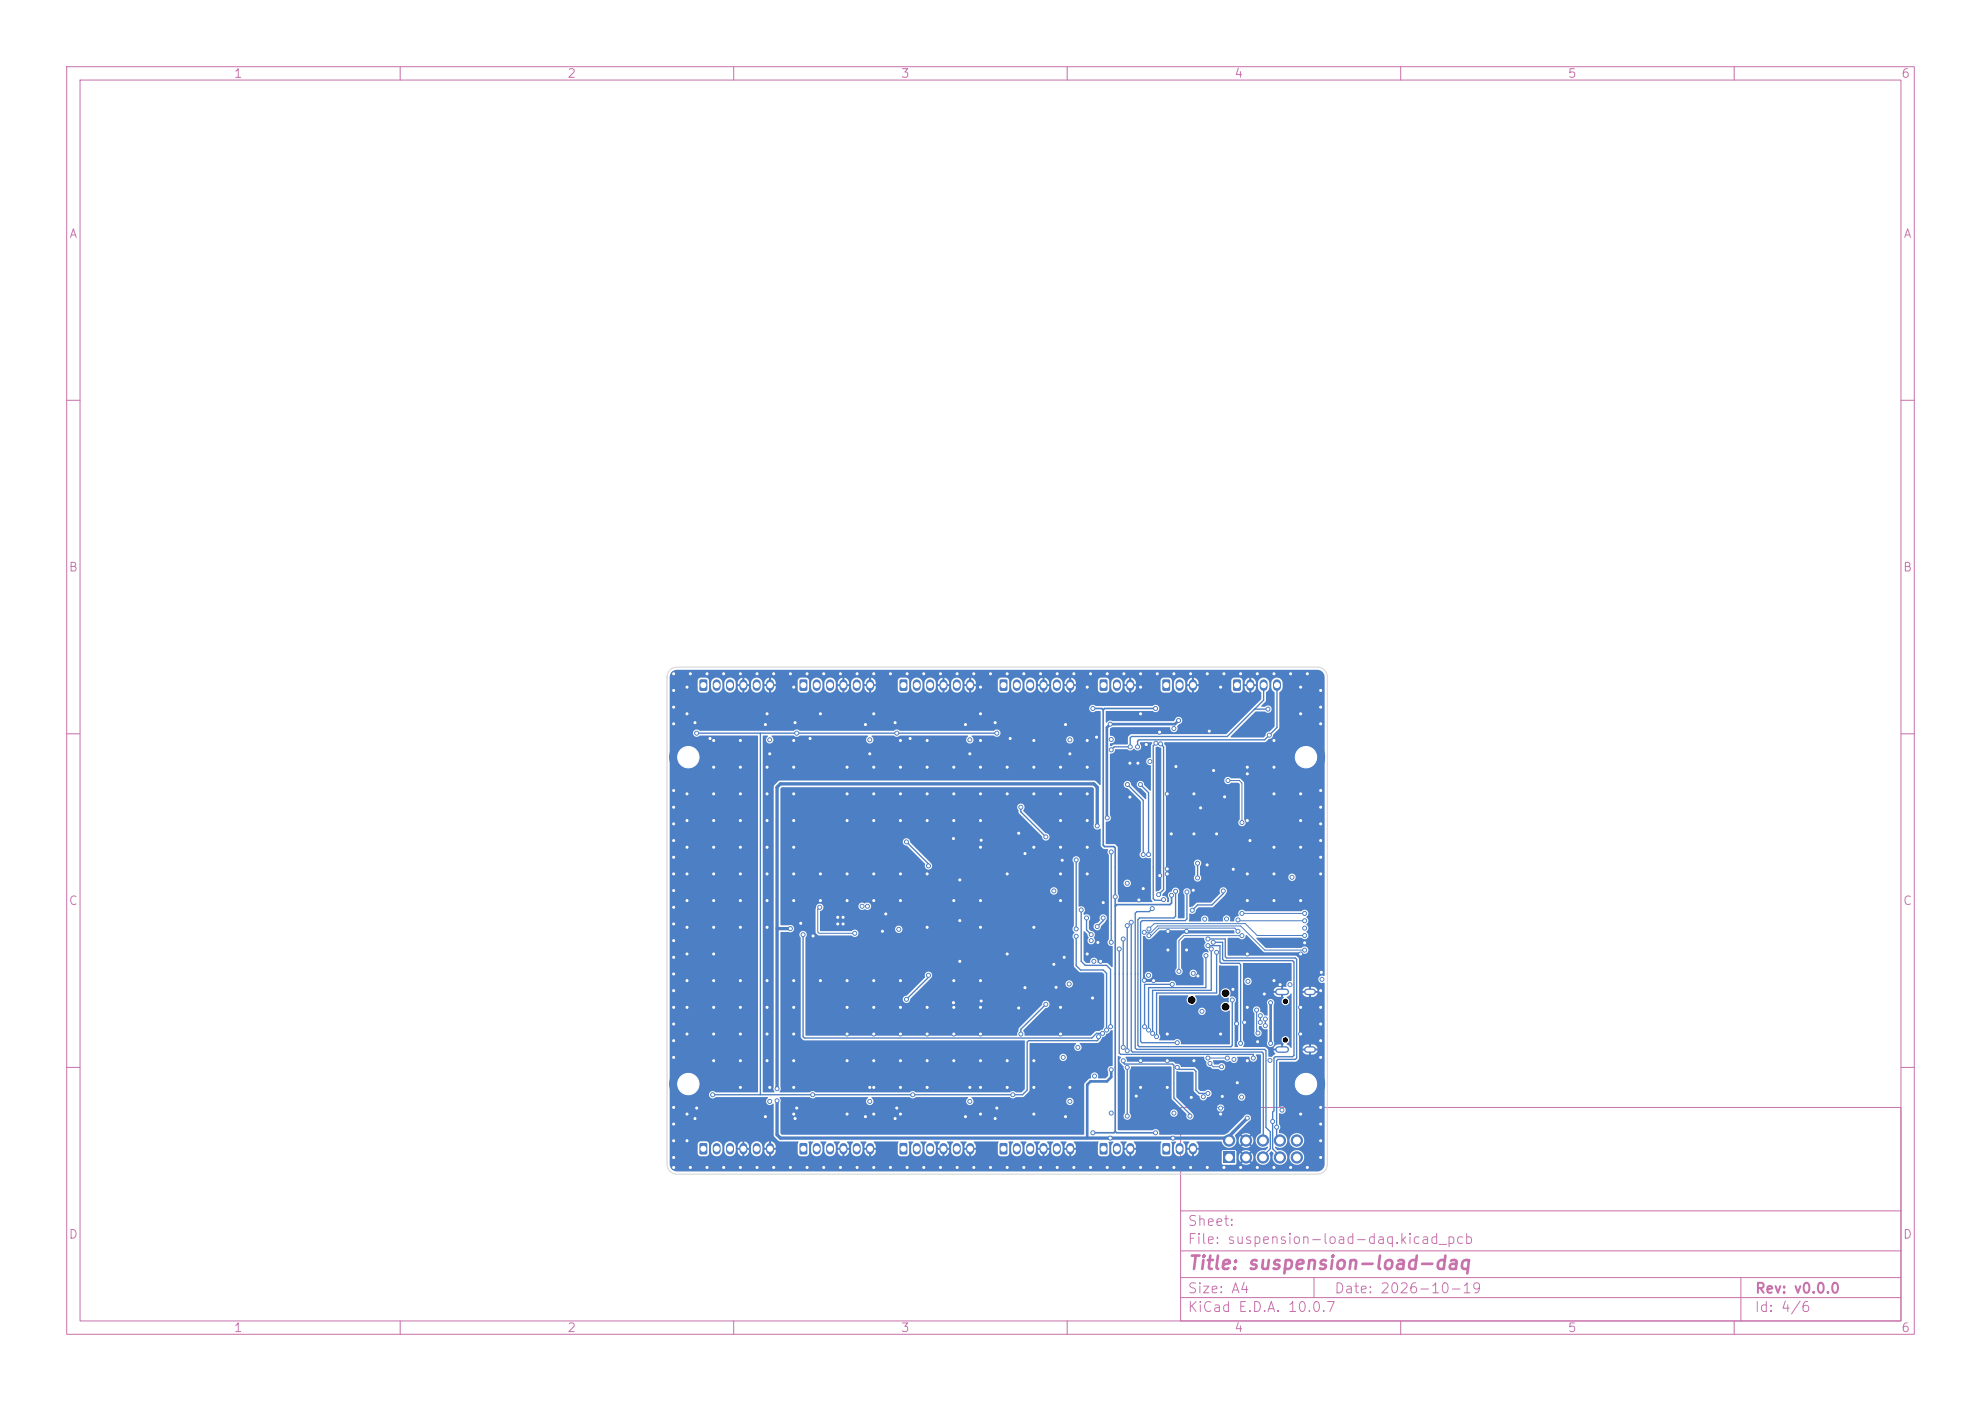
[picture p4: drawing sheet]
<svg xmlns="http://www.w3.org/2000/svg" width="297mm" height="210mm" viewBox="0 0 297 210" stroke-linecap="round" stroke-linejoin="round" font-family="sans-serif">
<defs><g id="words">
<text font-size="2" fill="#c872ab" x="178" y="190.8">Title: suspension-load-daq</text>
<g font-size="1.5" fill="#c872ab">
<text x="178" y="184.1">Sheet:</text>
<text x="178" y="186.8">File: suspension-load-daq.kicad_pcb</text>
<text x="178" y="197">KiCad E.D.A. 10.0.7</text>
<text x="178" y="194.2">Size: A4</text>
<text x="200" y="194.2">Date: 2026-10-19</text>
<text x="263" y="197">Id: 4/6</text>
<text x="263" y="194.2">Rev: v0.0.0</text>
</g>
<g font-size="1.3" fill="#c872ab">
<text x="35" y="12">1</text>
<text x="85" y="12">2</text>
<text x="135" y="12">3</text>
<text x="185" y="12">4</text>
<text x="235" y="12">5</text>
<text x="285" y="12">6</text>
<text x="10.3" y="36">A</text>
<text x="285.3" y="36">A</text>
<text x="10.2" y="86">B</text>
<text x="285.2" y="86">B</text>
<text x="10.2" y="136">C</text>
<text x="285.2" y="136">C</text>
<text x="10.2" y="186">D</text>
<text x="285.2" y="186">D</text>
<text x="35" y="200">1</text>
<text x="85" y="200">2</text>
<text x="135" y="200">3</text>
<text x="185" y="200">4</text>
<text x="235" y="200">5</text>
<text x="285" y="200">6</text>
</g>
</g></defs>
<g fill="none" stroke="#c872ab" stroke-width=".15">
<path d="M10 10h277v190h-277zM12 12h273v186h-273zM60 10v2M110 10v2M160 10v2M210 10v2M260 10v2M10 60h2M285 60h2M10 110h2M285 110h2M10 160h2"/>
<path d="M177 166h108v32h-108zM285 160h2M60 198v2M110 198v2M160 198v2M177 194.5h108M177 191.5h108M177 187.5h108M177 181.5h108M197 191.5v3M210 198v2M260 198v2"/>
<path d="M261 191.5v6.5"/>
</g>
<path d="M104.9 101.9l.9-.1 .2 .2v1.3l-.1 .3h-.8l-.2-.2z" fill="#4d7fc4"/>
<path d="M107.4 102.4v.6M109.4 102.4v.6M111.4 102.4v.6M113.5 102.4v.6M115.5 102.4v.6" fill="none" stroke="#4d7fc4" stroke-width="1.2"/>
<path d="M174.3 101.9l.9-.1 .2 .2 .1 1.3-.2 .3h-.8l-.2-.2z" fill="#4d7fc4"/>
<path d="M176.8 102.4v.6M178.8 102.4v.6" fill="none" stroke="#4d7fc4" stroke-width="1.2"/>
<path d="M174.3 171.4l.9-.1 .2 .2 .1 1.3-.2 .3h-.8l-.2-.2z" fill="#4d7fc4"/>
<path d="M176.8 171.9v.6M178.8 171.9v.6" fill="none" stroke="#4d7fc4" stroke-width="1.2"/>
<g fill="#4d7fc4" stroke="#4d7fc4" stroke-width=".15">
<circle cx="195.8" cy="113.5" r="1.8"/>
<circle cx="195.8" cy="113.5" r="2.8"/>
</g>
<path d="M164.9 171.4l.9-.1 .2 .2v1.3l-.1 .3h-.8l-.2-.2z" fill="#4d7fc4"/>
<path d="M167.4 171.9v.6M169.5 171.9v.6" fill="none" stroke="#4d7fc4" stroke-width="1.2"/>
<path d="M134.9 171.4l.9-.1 .2 .2v1.3l-.1 .3h-.8l-.2-.2z" fill="#4d7fc4"/>
<path d="M137.4 171.9v.6M139.4 171.9v.6M141.4 171.9v.6M143.4 171.9v.6M145.5 171.9v.6" fill="none" stroke="#4d7fc4" stroke-width="1.2"/>
<path d="M184.9 101.9l.9-.1 .2 .2v1.3l-.1 .3h-.8l-.2-.2z" fill="#4d7fc4"/>
<path d="M187.4 102.4v.6M189.5 102.4v.6M191.4 102.4v.6" fill="none" stroke="#4d7fc4" stroke-width="1.2"/>
<path d="M119.9 171.4l.9-.1 .2 .2v1.3l-.1 .3h-.8l-.2-.2z" fill="#4d7fc4"/>
<path d="M122.4 171.9v.6M124.4 171.9v.6M126.4 171.9v.6M128.5 171.9v.6M130.5 171.9v.6" fill="none" stroke="#4d7fc4" stroke-width="1.2"/>
<path d="M119.9 101.9l.9-.1 .2 .2v1.3l-.1 .3h-.8l-.2-.2z" fill="#4d7fc4"/>
<path d="M122.4 102.4v.6M124.4 102.4v.6M126.4 102.4v.6M128.5 102.4v.6M130.5 102.4v.6" fill="none" stroke="#4d7fc4" stroke-width="1.2"/>
<g fill="#4d7fc4" stroke="#4d7fc4" stroke-width=".15">
<circle cx="195.8" cy="162.5" r="1.8"/>
<circle cx="195.8" cy="162.5" r="2.8"/>
<circle cx="103.2" cy="113.5" r="1.8"/>
<circle cx="103.2" cy="113.5" r="2.8"/>
</g>
<path d="M149.9 101.9l.9-.1 .2 .2v1.3l-.1 .3h-.8l-.2-.2z" fill="#4d7fc4"/>
<path d="M152.4 102.4v.6M154.4 102.4v.6M156.4 102.4v.6M158.4 102.4v.6M160.5 102.4v.6" fill="none" stroke="#4d7fc4" stroke-width="1.2"/>
<path d="M104.9 171.4l.9-.1 .2 .2v1.3l-.1 .3h-.8l-.2-.2z" fill="#4d7fc4"/>
<path d="M107.4 171.9v.6M109.4 171.9v.6M111.4 171.9v.6M113.5 171.9v.6M115.5 171.9v.6" fill="none" stroke="#4d7fc4" stroke-width="1.2"/>
<g fill="#4d7fc4" stroke="#4d7fc4" stroke-width=".15">
<circle cx="103.2" cy="162.5" r="1.8"/>
<circle cx="103.2" cy="162.5" r="2.8"/>
</g>
<path d="M183.4 172.7h1.7v1.7h-1.7z" fill="#4d7fc4"/>
<g fill="#4d7fc4" stroke="#4d7fc4" stroke-width=".15">
<circle cx="184.3" cy="171" r=".85"/>
<circle cx="186.8" cy="173.5" r=".85"/>
<circle cx="186.8" cy="171" r=".85"/>
<circle cx="189.3" cy="173.5" r=".85"/>
<circle cx="189.3" cy="171" r=".85"/>
<circle cx="191.9" cy="173.5" r=".85"/>
<circle cx="191.9" cy="171" r=".85"/>
<circle cx="194.4" cy="173.5" r=".85"/>
<circle cx="194.4" cy="171" r=".85"/>
</g>
<path d="M149.9 171.4l.9-.1 .2 .2v1.3l-.1 .3h-.8l-.2-.2z" fill="#4d7fc4"/>
<path d="M152.4 171.9v.6M154.4 171.9v.6M156.4 171.9v.6M158.4 171.9v.6M160.5 171.9v.6" fill="none" stroke="#4d7fc4" stroke-width="1.2"/>
<path d="M164.9 101.9l.9-.1 .2 .2v1.3l-.1 .3h-.8l-.2-.2z" fill="#4d7fc4"/>
<path d="M167.4 102.4v.6M169.5 102.4v.6" fill="none" stroke="#4d7fc4" stroke-width="1.2"/>
<path d="M134.9 101.9l.9-.1 .2 .2v1.3l-.1 .3h-.8l-.2-.2z" fill="#4d7fc4"/>
<path d="M137.4 102.4v.6M139.4 102.4v.6M141.4 102.4v.6M143.4 102.4v.6M145.5 102.4v.6" fill="none" stroke="#4d7fc4" stroke-width="1.2"/>
<path d="M191.7 157.3h1.1M191.7 148.7h1.1M196 157.3h.8M196 148.7h.8" fill="none" stroke="#4d7fc4" stroke-width="1"/>
<g fill="#4d7fc4" stroke="#4d7fc4" stroke-width=".15">
<circle cx="118.5" cy="139.2" r=".3"/>
<circle cx="175.9" cy="170.6" r=".3"/>
<circle cx="187" cy="167.6" r=".3"/>
<circle cx="176.7" cy="108" r=".3"/>
<circle cx="116.5" cy="163.2" r=".3"/>
<circle cx="166.5" cy="170.6" r=".3"/>
<circle cx="116.5" cy="165" r=".3"/>
<circle cx="166.5" cy="108.5" r=".3"/>
<circle cx="164.5" cy="123.8" r=".3"/>
<circle cx="166" cy="122.6" r=".3"/>
<circle cx="166.6" cy="160.3" r=".3"/>
<circle cx="177.9" cy="142.4" r=".3"/>
<circle cx="107" cy="119" r=".3"/>
<circle cx="138.5" cy="101" r=".3"/>
<circle cx="181" cy="129.6" r=".3"/>
<circle cx="129.8" cy="108.6" r=".3"/>
<circle cx="198" cy="126" r=".3"/>
<circle cx="163" cy="115" r=".3"/>
<circle cx="130.4" cy="113" r=".3"/>
<circle cx="136" cy="101" r=".3"/>
<circle cx="179" cy="125" r=".3"/>
<circle cx="198" cy="156" r=".3"/>
<circle cx="159" cy="151" r=".3"/>
<circle cx="165" cy="144.1" r=".3"/>
<circle cx="187" cy="159" r=".3"/>
<circle cx="158.3" cy="148" r=".3"/>
<circle cx="198" cy="118.5" r=".3"/>
<circle cx="115" cy="107" r=".3"/>
<circle cx="155" cy="159" r=".3"/>
<circle cx="113.5" cy="175" r=".3"/>
<circle cx="135" cy="151" r=".3"/>
<circle cx="132.3" cy="139.6" r=".3"/>
<circle cx="175" cy="163" r=".3"/>
<circle cx="198" cy="106" r=".3"/>
<circle cx="107" cy="127" r=".3"/>
<circle cx="173.5" cy="175" r=".3"/>
<circle cx="107" cy="151" r=".3"/>
<circle cx="181.3" cy="109.6" r=".3"/>
<circle cx="146" cy="175" r=".3"/>
<circle cx="103" cy="171" r=".3"/>
<circle cx="180" cy="121.1" r=".3"/>
<circle cx="198" cy="153.5" r=".3"/>
<circle cx="183.5" cy="101" r=".3"/>
<circle cx="101" cy="151" r=".3"/>
<circle cx="106" cy="175" r=".3"/>
<circle cx="151" cy="143" r=".3"/>
<circle cx="159.2" cy="128.9" r=".3"/>
<circle cx="133.5" cy="175" r=".3"/>
<circle cx="114.8" cy="108.6" r=".3"/>
<circle cx="119" cy="163" r=".3"/>
<circle cx="163" cy="127" r=".3"/>
<circle cx="171" cy="163" r=".3"/>
<circle cx="121" cy="175" r=".3"/>
<circle cx="143" cy="135" r=".3"/>
<circle cx="116" cy="101" r=".3"/>
<circle cx="103" cy="123" r=".3"/>
<circle cx="191" cy="111" r=".3"/>
<circle cx="111" cy="123" r=".3"/>
<circle cx="111" cy="159" r=".3"/>
<circle cx="163" cy="111" r=".3"/>
<circle cx="115" cy="131" r=".3"/>
<circle cx="143.5" cy="175" r=".3"/>
<circle cx="151" cy="101" r=".3"/>
<circle cx="127" cy="151" r=".3"/>
<circle cx="139" cy="163" r=".3"/>
<circle cx="128.5" cy="175" r=".3"/>
<circle cx="147" cy="155" r=".3"/>
<circle cx="195" cy="155" r=".3"/>
<circle cx="111" cy="115" r=".3"/>
<circle cx="103" cy="107" r=".3"/>
<circle cx="171" cy="175" r=".3"/>
<circle cx="198" cy="148.5" r=".3"/>
<circle cx="118.5" cy="175" r=".3"/>
<circle cx="107" cy="155" r=".3"/>
<circle cx="159" cy="135" r=".3"/>
<circle cx="159" cy="123" r=".3"/>
<circle cx="127" cy="131" r=".3"/>
<circle cx="155" cy="167" r=".3"/>
<circle cx="111" cy="119" r=".3"/>
<circle cx="108.5" cy="175" r=".3"/>
<circle cx="175.6" cy="125" r=".3"/>
<circle cx="186.6" cy="153.3" r=".3"/>
<circle cx="195" cy="127" r=".3"/>
<circle cx="131" cy="155" r=".3"/>
<circle cx="119" cy="131" r=".3"/>
<circle cx="147" cy="167" r=".3"/>
<circle cx="161" cy="175" r=".3"/>
<circle cx="119" cy="115" r=".3"/>
<circle cx="119" cy="151" r=".3"/>
<circle cx="118.5" cy="101" r=".3"/>
<circle cx="115" cy="155" r=".3"/>
<circle cx="123.5" cy="101" r=".3"/>
<circle cx="175" cy="159" r=".3"/>
<circle cx="131" cy="123" r=".3"/>
<circle cx="152.7" cy="124.9" r=".3"/>
<circle cx="182.4" cy="125" r=".3"/>
<circle cx="151.5" cy="110.7" r=".3"/>
<circle cx="101" cy="121" r=".3"/>
<circle cx="130.4" cy="163" r=".3"/>
<circle cx="101" cy="175" r=".3"/>
<circle cx="198" cy="158.5" r=".3"/>
<circle cx="195" cy="143" r=".3"/>
<circle cx="126" cy="175" r=".3"/>
<circle cx="152.7" cy="151.1" r=".3"/>
<circle cx="158" cy="144.6" r=".3"/>
<circle cx="104.2" cy="167.7" r=".3"/>
<circle cx="160.4" cy="163" r=".3"/>
<circle cx="170.6" cy="114.4" r=".3"/>
<circle cx="111" cy="111" r=".3"/>
<circle cx="101" cy="141" r=".3"/>
<circle cx="175.1" cy="142.4" r=".3"/>
<circle cx="148.5" cy="175" r=".3"/>
<circle cx="131" cy="135" r=".3"/>
<circle cx="107" cy="139" r=".3"/>
<circle cx="101" cy="133.5" r=".3"/>
<circle cx="101" cy="143.5" r=".3"/>
<circle cx="187" cy="143" r=".3"/>
<circle cx="115" cy="119" r=".3"/>
<circle cx="125.6" cy="138.5" r=".3"/>
<circle cx="178.9" cy="133.5" r=".3"/>
<circle cx="143.9" cy="144.1" r=".3"/>
<circle cx="198.1" cy="145.8" r=".3"/>
<circle cx="119" cy="167" r=".3"/>
<circle cx="107" cy="115" r=".3"/>
<circle cx="101" cy="136" r=".3"/>
<circle cx="155" cy="115" r=".3"/>
<circle cx="108.5" cy="101" r=".3"/>
<circle cx="183" cy="167" r=".3"/>
<circle cx="147.1" cy="125.9" r=".3"/>
<circle cx="153.5" cy="101" r=".3"/>
<circle cx="127" cy="123" r=".3"/>
<circle cx="149.5" cy="166.1" r=".3"/>
<circle cx="170.7" cy="134.9" r=".3"/>
<circle cx="134.5" cy="166.1" r=".3"/>
<circle cx="144.8" cy="167.4" r=".3"/>
<circle cx="123" cy="147" r=".3"/>
<circle cx="136" cy="175" r=".3"/>
<circle cx="135" cy="131" r=".3"/>
<circle cx="111" cy="175" r=".3"/>
<circle cx="151" cy="163" r=".3"/>
<circle cx="128.5" cy="101" r=".3"/>
<circle cx="138.5" cy="175" r=".3"/>
<circle cx="111" cy="135" r=".3"/>
<circle cx="151" cy="175" r=".3"/>
<circle cx="101" cy="131" r=".3"/>
<circle cx="139" cy="123" r=".3"/>
<circle cx="178.5" cy="101" r=".3"/>
<circle cx="135" cy="147" r=".3"/>
<circle cx="111" cy="147" r=".3"/>
<circle cx="187" cy="151" r=".3"/>
<circle cx="147" cy="139" r=".3"/>
<circle cx="195" cy="103" r=".3"/>
<circle cx="156" cy="175" r=".3"/>
<circle cx="104.2" cy="108.3" r=".3"/>
<circle cx="119" cy="103" r=".3"/>
<circle cx="139" cy="119" r=".3"/>
<circle cx="135" cy="115" r=".3"/>
<circle cx="195" cy="123" r=".3"/>
<circle cx="166" cy="101" r=".3"/>
<circle cx="175" cy="131" r=".3"/>
<circle cx="125.6" cy="137.5" r=".3"/>
<circle cx="147" cy="111" r=".3"/>
<circle cx="173.9" cy="109.8" r=".3"/>
<circle cx="171" cy="101" r=".3"/>
<circle cx="179" cy="159" r=".3"/>
<circle cx="178.6" cy="164.5" r=".3"/>
<circle cx="165.4" cy="135.3" r=".3"/>
<circle cx="195" cy="119" r=".3"/>
<circle cx="103" cy="143" r=".3"/>
<circle cx="171" cy="159" r=".3"/>
<circle cx="198" cy="103.5" r=".3"/>
<circle cx="131" cy="163" r=".3"/>
<circle cx="115" cy="115" r=".3"/>
<circle cx="179.6" cy="146.3" r=".3"/>
<circle cx="187" cy="116" r=".3"/>
<circle cx="101" cy="126" r=".3"/>
<circle cx="187" cy="131" r=".3"/>
<circle cx="196" cy="175" r=".3"/>
<circle cx="151" cy="131" r=".3"/>
<circle cx="198" cy="128.5" r=".3"/>
<circle cx="123" cy="131" r=".3"/>
<circle cx="198" cy="123.5" r=".3"/>
<circle cx="153.7" cy="148.1" r=".3"/>
<circle cx="177.9" cy="139.6" r=".3"/>
<circle cx="107" cy="143" r=".3"/>
<circle cx="159.8" cy="167.4" r=".3"/>
<circle cx="189.6" cy="149" r=".3"/>
<circle cx="116" cy="175" r=".3"/>
<circle cx="119.2" cy="167.7" r=".3"/>
<circle cx="111" cy="127" r=".3"/>
<circle cx="132.8" cy="137" r=".3"/>
<circle cx="151" cy="115" r=".3"/>
<circle cx="123.5" cy="175" r=".3"/>
<circle cx="115" cy="139" r=".3"/>
<circle cx="131" cy="107" r=".3"/>
<circle cx="155" cy="119" r=".3"/>
<circle cx="115" cy="147" r=".3"/>
<circle cx="186" cy="101" r=".3"/>
<circle cx="113.5" cy="101" r=".3"/>
<circle cx="101" cy="118.5" r=".3"/>
<circle cx="198" cy="171" r=".3"/>
<circle cx="135" cy="135" r=".3"/>
<circle cx="168.5" cy="175" r=".3"/>
<circle cx="163" cy="143" r=".3"/>
<circle cx="158.5" cy="101" r=".3"/>
<circle cx="101" cy="146" r=".3"/>
<circle cx="156" cy="101" r=".3"/>
<circle cx="159" cy="119" r=".3"/>
<circle cx="163.5" cy="175" r=".3"/>
<circle cx="135" cy="119" r=".3"/>
<circle cx="111" cy="101" r=".3"/>
<circle cx="139" cy="139" r=".3"/>
<circle cx="139" cy="155" r=".3"/>
<circle cx="147" cy="163" r=".3"/>
<circle cx="171.9" cy="111.6" r=".3"/>
<circle cx="188.5" cy="175" r=".3"/>
<circle cx="187" cy="123" r=".3"/>
<circle cx="127" cy="155" r=".3"/>
<circle cx="155" cy="111" r=".3"/>
<circle cx="183.3" cy="164.3" r=".3"/>
<circle cx="114.8" cy="167.4" r=".3"/>
<circle cx="187" cy="135" r=".3"/>
<circle cx="127" cy="167" r=".3"/>
<circle cx="126.4" cy="137.5" r=".3"/>
<circle cx="107" cy="131" r=".3"/>
<circle cx="119" cy="127" r=".3"/>
<circle cx="198" cy="173.5" r=".3"/>
<circle cx="181.9" cy="115.5" r=".3"/>
<circle cx="153.5" cy="175" r=".3"/>
<circle cx="195" cy="151" r=".3"/>
<circle cx="131" cy="119" r=".3"/>
<circle cx="135" cy="111" r=".3"/>
<circle cx="169.4" cy="114.4" r=".3"/>
<circle cx="191.9" cy="147.6" r=".3"/>
<circle cx="145.4" cy="163" r=".3"/>
<circle cx="159" cy="115" r=".3"/>
<circle cx="191" cy="127" r=".3"/>
<circle cx="148.5" cy="101" r=".3"/>
<circle cx="147.1" cy="150" r=".3"/>
<circle cx="111" cy="131" r=".3"/>
<circle cx="123" cy="107" r=".3"/>
<circle cx="126.4" cy="138.5" r=".3"/>
<circle cx="101" cy="173.5" r=".3"/>
<circle cx="107" cy="135" r=".3"/>
<circle cx="139" cy="115" r=".3"/>
<circle cx="163" cy="123" r=".3"/>
<circle cx="101" cy="171" r=".3"/>
<circle cx="178.5" cy="175" r=".3"/>
<circle cx="147" cy="119" r=".3"/>
<circle cx="119" cy="123" r=".3"/>
<circle cx="149.2" cy="167.7" r=".3"/>
<circle cx="107" cy="123" r=".3"/>
<circle cx="101" cy="166" r=".3"/>
<circle cx="163.8" cy="149.6" r=".3"/>
<circle cx="135" cy="163" r=".3"/>
<circle cx="103" cy="103" r=".3"/>
<circle cx="111" cy="163" r=".3"/>
<circle cx="131" cy="131" r=".3"/>
<circle cx="101" cy="138.5" r=".3"/>
<circle cx="147" cy="159" r=".3"/>
<circle cx="147" cy="103" r=".3"/>
<circle cx="121.9" cy="140.3" r=".3"/>
<circle cx="159" cy="155" r=".3"/>
<circle cx="106.4" cy="110.7" r=".3"/>
<circle cx="191" cy="175" r=".3"/>
<circle cx="101" cy="168.5" r=".3"/>
<circle cx="135" cy="159" r=".3"/>
<circle cx="115.4" cy="163" r=".3"/>
<circle cx="163" cy="131" r=".3"/>
<circle cx="183.5" cy="175" r=".3"/>
<circle cx="119" cy="119" r=".3"/>
<circle cx="198" cy="121" r=".3"/>
<circle cx="119" cy="147" r=".3"/>
<circle cx="195" cy="107" r=".3"/>
<circle cx="198" cy="166" r=".3"/>
<circle cx="147" cy="107" r=".3"/>
<circle cx="141" cy="175" r=".3"/>
<circle cx="139" cy="151" r=".3"/>
<circle cx="134.2" cy="108.3" r=".3"/>
<circle cx="127" cy="135" r=".3"/>
<circle cx="151" cy="119" r=".3"/>
<circle cx="126" cy="101" r=".3"/>
<circle cx="163" cy="119" r=".3"/>
<circle cx="134.2" cy="167.7" r=".3"/>
<circle cx="181" cy="101" r=".3"/>
<circle cx="183" cy="103" r=".3"/>
<circle cx="143" cy="155" r=".3"/>
<circle cx="119" cy="111" r=".3"/>
<circle cx="103" cy="135" r=".3"/>
<circle cx="191" cy="135" r=".3"/>
<circle cx="103.5" cy="101" r=".3"/>
<circle cx="159.6" cy="143.5" r=".3"/>
<circle cx="164.4" cy="110.5" r=".3"/>
<circle cx="143" cy="119" r=".3"/>
<circle cx="168.5" cy="101" r=".3"/>
<circle cx="101" cy="153.5" r=".3"/>
<circle cx="143.9" cy="138" r=".3"/>
<circle cx="149.2" cy="108.3" r=".3"/>
<circle cx="143" cy="147" r=".3"/>
<circle cx="181" cy="175" r=".3"/>
<circle cx="188.5" cy="101" r=".3"/>
<circle cx="115.4" cy="113" r=".3"/>
<circle cx="173.9" cy="131.2" r=".3"/>
<circle cx="101" cy="123.5" r=".3"/>
<circle cx="115" cy="135" r=".3"/>
<circle cx="147" cy="151" r=".3"/>
<circle cx="195.6" cy="141.3" r=".3"/>
<circle cx="198" cy="131" r=".3"/>
<circle cx="103" cy="119" r=".3"/>
<circle cx="151" cy="159" r=".3"/>
<circle cx="195" cy="135" r=".3"/>
<circle cx="198" cy="151" r=".3"/>
<circle cx="191" cy="115" r=".3"/>
<circle cx="111" cy="151" r=".3"/>
<circle cx="198" cy="108.5" r=".3"/>
<circle cx="163" cy="103" r=".3"/>
<circle cx="143" cy="151" r=".3"/>
<circle cx="103" cy="127" r=".3"/>
<circle cx="147" cy="123" r=".3"/>
<circle cx="123" cy="135" r=".3"/>
<circle cx="101" cy="148.5" r=".3"/>
<circle cx="164.6" cy="141.3" r=".3"/>
<circle cx="169.4" cy="119.5" r=".3"/>
<circle cx="176" cy="101" r=".3"/>
<circle cx="143" cy="115" r=".3"/>
<circle cx="103" cy="151" r=".3"/>
<circle cx="146" cy="101" r=".3"/>
<circle cx="119" cy="159" r=".3"/>
<circle cx="193.5" cy="175" r=".3"/>
<circle cx="147" cy="115" r=".3"/>
<circle cx="183" cy="155" r=".3"/>
<circle cx="159" cy="127" r=".3"/>
<circle cx="159.7" cy="108.6" r=".3"/>
<circle cx="119.2" cy="108.3" r=".3"/>
<circle cx="170.3" cy="164.3" r=".3"/>
<circle cx="135" cy="167" r=".3"/>
<circle cx="143" cy="159" r=".3"/>
<circle cx="183.6" cy="119.4" r=".3"/>
<circle cx="131" cy="151" r=".3"/>
<circle cx="115" cy="123" r=".3"/>
<circle cx="101" cy="128.5" r=".3"/>
<circle cx="191" cy="131" r=".3"/>
<circle cx="103" cy="155" r=".3"/>
<circle cx="166" cy="175" r=".3"/>
<circle cx="127" cy="119" r=".3"/>
<circle cx="184.9" cy="148.3" r=".3"/>
<circle cx="185.5" cy="162.3" r=".3"/>
<circle cx="106" cy="101" r=".3"/>
<circle cx="101" cy="156" r=".3"/>
<circle cx="175" cy="130.2" r=".3"/>
<circle cx="153.7" cy="127.9" r=".3"/>
<circle cx="119" cy="135" r=".3"/>
<circle cx="185.4" cy="153.5" r=".3"/>
<circle cx="127" cy="147" r=".3"/>
<circle cx="176" cy="175" r=".3"/>
<circle cx="127" cy="159" r=".3"/>
<circle cx="186" cy="175" r=".3"/>
<circle cx="187.4" cy="126" r=".3"/>
<circle cx="139" cy="131" r=".3"/>
<circle cx="147" cy="135" r=".3"/>
<circle cx="121.5" cy="110.7" r=".3"/>
<circle cx="119" cy="155" r=".3"/>
<circle cx="144.8" cy="108.6" r=".3"/>
<circle cx="103" cy="131" r=".3"/>
<circle cx="142.9" cy="125.7" r=".3"/>
<circle cx="142.9" cy="150.3" r=".3"/>
<circle cx="139" cy="111" r=".3"/>
<circle cx="173.5" cy="101" r=".3"/>
<circle cx="103" cy="147" r=".3"/>
<circle cx="179" cy="119" r=".3"/>
<circle cx="101" cy="108.5" r=".3"/>
<circle cx="163.5" cy="101" r=".3"/>
<circle cx="131" cy="159" r=".3"/>
<circle cx="101" cy="158.5" r=".3"/>
<circle cx="135" cy="123" r=".3"/>
<circle cx="172.9" cy="147" r=".3"/>
<circle cx="103" cy="167" r=".3"/>
<circle cx="176.3" cy="114.9" r=".3"/>
<circle cx="143" cy="123" r=".3"/>
<circle cx="196" cy="101" r=".3"/>
<circle cx="160.4" cy="113" r=".3"/>
<circle cx="133.5" cy="101" r=".3"/>
<circle cx="127" cy="115" r=".3"/>
<circle cx="131" cy="167" r=".3"/>
<circle cx="103.5" cy="175" r=".3"/>
<circle cx="191" cy="119" r=".3"/>
<circle cx="193.5" cy="101" r=".3"/>
<circle cx="184.9" cy="130.3" r=".3"/>
<circle cx="101" cy="101" r=".3"/>
<circle cx="171.4" cy="133.2" r=".3"/>
<circle cx="175" cy="119" r=".3"/>
<circle cx="131" cy="115" r=".3"/>
<circle cx="159" cy="131" r=".3"/>
<circle cx="155" cy="139" r=".3"/>
<circle cx="175.1" cy="139.6" r=".3"/>
<circle cx="131" cy="175" r=".3"/>
<circle cx="155" cy="163" r=".3"/>
<circle cx="101" cy="106" r=".3"/>
<circle cx="129.8" cy="167.4" r=".3"/>
<circle cx="131" cy="101" r=".3"/>
<circle cx="195" cy="167" r=".3"/>
<circle cx="171.6" cy="146.9" r=".3"/>
<circle cx="104.4" cy="166.1" r=".3"/>
<circle cx="147" cy="127" r=".3"/>
<circle cx="143.5" cy="101" r=".3"/>
<circle cx="115" cy="151" r=".3"/>
<circle cx="115" cy="127" r=".3"/>
<circle cx="191" cy="101" r=".3"/>
<circle cx="187" cy="115" r=".3"/>
<circle cx="139" cy="159" r=".3"/>
<circle cx="155" cy="127" r=".3"/>
<circle cx="121" cy="101" r=".3"/>
<circle cx="120.1" cy="138.4" r=".3"/>
<circle cx="158.5" cy="175" r=".3"/>
<circle cx="145.4" cy="113" r=".3"/>
<circle cx="161" cy="101" r=".3"/>
<circle cx="131" cy="147" r=".3"/>
<circle cx="171" cy="103" r=".3"/>
<circle cx="147" cy="147" r=".3"/>
<circle cx="141" cy="101" r=".3"/>
<circle cx="107" cy="159" r=".3"/>
<circle cx="188.6" cy="156.2" r=".3"/>
<circle cx="191" cy="147" r=".3"/>
<circle cx="198" cy="168.5" r=".3"/>
<circle cx="111" cy="139" r=".3"/>
<circle cx="171" cy="107" r=".3"/>
<circle cx="107" cy="111" r=".3"/>
<circle cx="136.5" cy="110.7" r=".3"/>
<circle cx="107" cy="147" r=".3"/>
<circle cx="175" cy="155" r=".3"/>
<circle cx="103" cy="139" r=".3"/>
<circle cx="119.4" cy="166.1" r=".3"/>
<circle cx="143.9" cy="131.9" r=".3"/>
<circle cx="135" cy="155" r=".3"/>
<circle cx="101" cy="103.5" r=".3"/>
<circle cx="115" cy="159" r=".3"/>
<circle cx="111" cy="155" r=".3"/>
<circle cx="184" cy="158.6" r=".3"/>
<circle cx="181.1" cy="158.6" r=".3"/>
<circle cx="166.6" cy="110.8" r=".3"/>
<circle cx="176" cy="109.2" r=".3"/>
<circle cx="186.2" cy="164.5" r=".3"/>
<circle cx="193.7" cy="131.5" r=".3"/>
<circle cx="172.2" cy="146.2" r=".3"/>
<circle cx="172.4" cy="114.2" r=".3"/>
<circle cx="176" cy="166.9" r=".3"/>
<circle cx="192.2" cy="166.4" r=".3"/>
<circle cx="187.1" cy="147.1" r=".3"/>
<circle cx="159.4" cy="158.5" r=".3"/>
<circle cx="164.1" cy="161.3" r=".3"/>
<circle cx="180.2" cy="151.6" r=".3"/>
<circle cx="163.6" cy="141" r=".3"/>
<circle cx="178.9" cy="145.9" r=".3"/>
<circle cx="164" cy="144.1" r=".3"/>
<circle cx="166.6" cy="166.9" r=".3"/>
<circle cx="183.9" cy="137.8" r=".3"/>
<circle cx="161.6" cy="157" r=".3"/>
<circle cx="195.6" cy="139.1" r=".3"/>
<circle cx="180.6" cy="137.8" r=".3"/>
<circle cx="198.2" cy="146.8" r=".3"/>
<circle cx="158" cy="133.6" r=".3"/>
<circle cx="180.4" cy="164.4" r=".3"/>
<circle cx="193.4" cy="147.6" r=".3"/>
<circle cx="185" cy="158.8" r=".3"/>
<circle cx="183" cy="166.1" r=".3"/>
<circle cx="169" cy="132.4" r=".3"/>
<circle cx="190.4" cy="159" r=".3"/>
<circle cx="135.9" cy="149.8" r=".3"/>
<circle cx="139.2" cy="146.2" r=".3"/>
<circle cx="168.4" cy="159" r=".3"/>
<circle cx="168.4" cy="140.8" r=".3"/>
<circle cx="178.4" cy="167.3" r=".3"/>
<circle cx="168.4" cy="157" r=".3"/>
<circle cx="175.8" cy="147.6" r=".3"/>
<circle cx="162.1" cy="136.4" r=".3"/>
<circle cx="171.6" cy="153.9" r=".3"/>
<circle cx="166.5" cy="153.9" r=".3"/>
<circle cx="173.3" cy="106.2" r=".3"/>
<circle cx="163.9" cy="106.2" r=".3"/>
<circle cx="173.3" cy="169.8" r=".3"/>
<circle cx="175.6" cy="134.2" r=".3"/>
<circle cx="167.2" cy="134.4" r=".3"/>
<circle cx="163.9" cy="169.8" r=".3"/>
<circle cx="134.8" cy="139.3" r=".3"/>
<circle cx="160.4" cy="165.1" r=".3"/>
<circle cx="129.2" cy="135.9" r=".3"/>
<circle cx="145.4" cy="165.1" r=".3"/>
<circle cx="130.4" cy="110.9" r=".3"/>
<circle cx="115.4" cy="165.1" r=".3"/>
<circle cx="115.4" cy="110.9" r=".3"/>
<circle cx="145.4" cy="110.9" r=".3"/>
<circle cx="160.3" cy="147.5" r=".3"/>
<circle cx="130.1" cy="135.9" r=".3"/>
<circle cx="160.4" cy="110.9" r=".3"/>
<circle cx="130.4" cy="165.1" r=".3"/>
<circle cx="173.7" cy="134.1" r=".3"/>
<circle cx="174" cy="111.5" r=".3"/>
<circle cx="153" cy="121" r=".3"/>
<circle cx="156.8" cy="125.5" r=".3"/>
<circle cx="149.5" cy="109.9" r=".3"/>
<circle cx="104.4" cy="109.9" r=".3"/>
<circle cx="119.4" cy="109.9" r=".3"/>
<circle cx="182.4" cy="142.8" r=".3"/>
<circle cx="134.5" cy="109.9" r=".3"/>
<circle cx="106.8" cy="164.1" r=".3"/>
<circle cx="136.8" cy="164.1" r=".3"/>
<circle cx="173.4" cy="155.4" r=".3"/>
<circle cx="121.8" cy="164.1" r=".3"/>
<circle cx="151.9" cy="164.1" r=".3"/>
<circle cx="164.7" cy="155.4" r=".3"/>
<circle cx="163.6" cy="140.1" r=".3"/>
<circle cx="162.9" cy="137.6" r=".3"/>
<circle cx="185.6" cy="137.9" r=".3"/>
<circle cx="195.6" cy="138" r=".3"/>
<circle cx="172.3" cy="140.2" r=".3"/>
<circle cx="185.6" cy="139.6" r=".3"/>
<circle cx="156.8" cy="150.6" r=".3"/>
<circle cx="153" cy="155" r=".3"/>
<circle cx="167.8" cy="142.2" r=".3"/>
<circle cx="187.9" cy="158.6" r=".3"/>
<circle cx="165.9" cy="154.4" r=".3"/>
<circle cx="180.8" cy="143.2" r=".3"/>
<circle cx="161.3" cy="140.3" r=".3"/>
<circle cx="172.2" cy="154.4" r=".3"/>
<circle cx="179.6" cy="131.6" r=".3"/>
<circle cx="161.3" cy="139.2" r=".3"/>
<circle cx="179.6" cy="129.4" r=".3"/>
<circle cx="161.3" cy="128.9" r=".3"/>
<circle cx="195.6" cy="140.2" r=".3"/>
<circle cx="165.4" cy="137.6" r=".3"/>
<circle cx="164.5" cy="138.9" r=".3"/>
<circle cx="172.3" cy="139.2" r=".3"/>
<circle cx="171.6" cy="139.8" r=".3"/>
<circle cx="195.6" cy="142.4" r=".3"/>
<circle cx="186.2" cy="123.3" r=".3"/>
<circle cx="184.1" cy="117" r=".3"/>
<circle cx="174.5" cy="134.9" r=".3"/>
<circle cx="173.3" cy="111.4" r=".3"/>
<circle cx="166.6" cy="141.2" r=".3"/>
<circle cx="166.6" cy="127.7" r=".3"/>
<circle cx="190.1" cy="106.3" r=".3"/>
<circle cx="169.5" cy="111.9" r=".3"/>
<circle cx="166.6" cy="112.4" r=".3"/>
<circle cx="188.6" cy="154.9" r=".3"/>
<circle cx="188.4" cy="151.4" r=".3"/>
<circle cx="190.5" cy="150.3" r=".3"/>
<circle cx="190.5" cy="156.4" r=".3"/>
<circle cx="190.3" cy="110.2" r=".3"/>
<circle cx="170.6" cy="111.9" r=".3"/>
<circle cx="184.8" cy="149.9" r=".3"/>
<circle cx="176.3" cy="133.6" r=".3"/>
<circle cx="171.4" cy="128.1" r=".3"/>
<circle cx="169" cy="117.6" r=".3"/>
<circle cx="172.2" cy="128.1" r=".3"/>
<circle cx="171" cy="117.6" r=".3"/>
<circle cx="128.1" cy="139.9" r=".3"/>
<circle cx="122.9" cy="136" r=".3"/>
<circle cx="135.9" cy="126.2" r=".3"/>
<circle cx="139.2" cy="129.8" r=".3"/>
<circle cx="169" cy="160" r=".3"/>
<circle cx="169" cy="157.5" r=".3"/>
<circle cx="169" cy="167.3" r=".3"/>
<circle cx="169" cy="138.8" r=".3"/>
<circle cx="191.4" cy="169" r=".3"/>
<circle cx="181.1" cy="140.8" r=".3"/>
<circle cx="186.2" cy="136.9" r=".3"/>
<circle cx="176.7" cy="145.6" r=".3"/>
<circle cx="186.2" cy="140.2" r=".3"/>
<circle cx="195.6" cy="136.9" r=".3"/>
<circle cx="183.4" cy="133.6" r=".3"/>
<circle cx="178.7" cy="136.5" r=".3"/>
<circle cx="177.9" cy="133.7" r=".3"/>
<circle cx="176.5" cy="156.3" r=".3"/>
<circle cx="176.5" cy="160" r=".3"/>
<circle cx="181.1" cy="163.9" r=".3"/>
<circle cx="172.8" cy="136.2" r=".3"/>
<circle cx="169.6" cy="138.2" r=".3"/>
<circle cx="183.2" cy="159.9" r=".3"/>
<circle cx="181.4" cy="159.4" r=".3"/>
<circle cx="189.7" cy="152.8" r=".3"/>
<circle cx="189.7" cy="153.8" r=".3"/>
<circle cx="189" cy="152.3" r=".3"/>
<circle cx="189" cy="153.3" r=".3"/>
<circle cx="181.6" cy="142.2" r=".3"/>
<circle cx="165.3" cy="154.9" r=".3"/>
<circle cx="120.4" cy="140.1" r=".3"/>
<circle cx="172.8" cy="154.9" r=".3"/>
<circle cx="186" cy="156.4" r=".3"/>
<circle cx="181.1" cy="141.8" r=".3"/>
<circle cx="190.8" cy="168.1" r=".3"/>
<circle cx="181.9" cy="141.2" r=".3"/>
</g>
<path d="M116.5 139.2h2M164.5 123.8v-5.8l-.5-.5h-47l-.5 .5v45.2M116.5 165v5.1l.5 .5h66.6l.7 .4v-.7l2.7-2.7" fill="none" stroke="#4d7fc4" stroke-width=".5"/>
<path d="M176.7 108l-.6 .6h-9.7l-.5 .5 .1 13.5M190.5 150.3v6.1M166.6 160.4v1.1l-.7 .6h-2.4l-.5 .5v8" fill="none" stroke="#4d7fc4" stroke-width=".4"/>
<path d="M184.1 117h1.7l.4 .4v5.9M122.9 136l-.3 .3v3.4l.2 .2h5.4M171.5 139.8h1.1l1-1h12.4l3.6 3.6h6M172.2 139.3l.8-.8h13.7l1.8 1.7h7.1M185.6 139.6l-.5-.5h-11.4l-1.1 1.2h-.4M185.6 137.9l.1 .1h9.9M186.2 136.9h9.4M181.1 158.6h2.9M181.4 159.4l.5 .5h1.2M186.2 140.3h-8.7l-.7 .7v4.6M188.4 151.4v3.3l.2 .2" fill="none" stroke="#4d7fc4" stroke-width=".15"/>
<g fill="none" stroke="#4d7fc4" stroke-width=".2">
<path d="M104.4 109.9h45M114 109.9v54.2M169 117.6l2.4 2.4v8.1M171 117.6l1.2 1.2v9.3M173.3 111.4l-.4 .4v22.9l.2 .3h1.3v-.1M174 111.5l.4 .5v21.4l-.7 .7M188.1 106.3h2M189.5 102.7v2.3l-5.5 5.4h-14.4l-.1 .2v1.4h-2.4l-.5 .4M191.4 102.7v6.4l-1.8 1.8h-18.9l-.1 .2v.9M135.9 126.2l3.3 3.3v.3M153 121v.7l3.8 3.8M161.3 128.9v10.4"/>
<path d="M162.1 136.4v7.7l.6 .6h3.2l.6 .6v8.6M162.9 137.6v1.8l.7 .7M165.4 137.6v.4l-.9 .9M166.6 127.7v13.6M169 138.8v18.7M169.6 138.3v19.2l.2 .2h19.4l.2 .2-.1 13.1M172.8 136.2l-.5 .5h-1.9l-.2 .2v20.2l.2 .2h19.2l.2 .2v11.5l.6 .7v2.5l-1.1 1.1v.2M176.3 133.6v3.8l-.3 .2h-5.1l-.3 .3v18.8l.2 .2h13.7l.2-.2v-6.8M177.9 133.7v4.1l-.2 .2h-6.5l-.2 .3v17.8l.2 .2h5.3M179.5 129.4v2.2M183.4 133.6v.4l-1.7 1.7h-2.2l-.8 .8M120.4 140.1v15.3l.2 .2h43.1l.7-.7h.9"/>
<path d="M139.2 146.2v.3l-3.3 3.3M156.8 150.6l-3.8 3.7v.7M161.3 140.4v4.4l.7 .6h3.4l.5 .5v8.5M164.7 155.4v.4l-.2 .2h-10.3l-.2 .2v7.2l-.7 .7h-46.5M167.8 142.3v15.6l.2 .2h19.9v.5M168.4 159v.3l.2 .2h7.2l.2 .2v4.9l2.4 2.4v.3M168.4 140.8v16.2M175.7 147.6h-4.1v6.3M180.8 143.3v4.8h-8.6v6.3M181.1 140.8h2.6v2.6l.2 .2h10.3l.2 .2v14.8l-.2 .2h-2.6l-.2 .2v11.5l.5 .5M181.1 141.8h1.8v2.4l.2 .2h2.7l.2 .2v11.8M181.6 142.3v6.2h-8.8v6.4"/>
<path d="M181.9 141.3h1.4v2.5l.2 .2h10.3l.2 .2v14l-.2 .2h-2.6l-.2 .2v7.9l-.2 .2v5.5l1.1 1.1M182.4 142.8v6.1h-9v6.5M189 152.3v1M189.7 152.8v1M169 160v7.3M176.5 160l.3 .3h2.2l.3 .3v2.8l.5 .5h1.3"/>
</g>
<path d="M163.8 106.2h1.4l.2 .2M165.4 106.4v20.3l.2 .2h1.4l.2 .2v42.5M173.3 106.2h-7.7l-.2 .2M175.7 134.2v1.2l-.3 .2h-8l-.2 .3M167.2 169.6l-.2 .2h-3.2M167.2 169.6l.2 .2h5.9" fill="none" stroke="#4d7fc4" stroke-width=".25"/>
<g fill="#4d7fc4">
<path d="M116.9 164.5h4.5a.64 .64 0 0 0 .9 0h7.9a.59 .59 0 0 0-.3 .8 .59 .59 0 0 0 .8 .2 .65 .65 0 0 0 0-1h5.7a.64 .64 0 0 0 .9 0h7.9a.59 .59 0 0 0-.3 .8 .59 .59 0 0 0 .8 .2l.3-.5h13.9a.56 .56 0 0 0 .7 .7 .56 .56 0 0 0 .2-1 .56 .56 0 0 0-.9 .2v.1h-13.9l-.3-.5h5.7a.64 .64 0 0 0 .9 0l1.1-.1 .9-.9 .1-5.1h4.4a.55 .55 0 0 0 .8 .7 .55 .55 0 0 0 .2-1 .55 .55 0 0 0-.9 .2l-.1 .1h-4.4v-2h6.9a.58 .58 0 0 0-.1 .9 .58 .58 0 0 0 .8 0 .67 .67 0 0 0-.2-.9h.1h2.6l.5-.4a1.31 1.31 0 0 1 .7-.8 .46 .46 0 0 1 .5-.4l.1-.1a.29 .29 0 0 1 .2-.2 .29 .29 0 0 1 .3 0v5.3a.57 .57 0 0 0-.7 .2 .57 .57 0 0 0 0 .7v.6l-.3 .3h-1.2a.6 .6 0 0 0-.2-.7 .6 .6 0 0 0-.7 .1l-.1 .6-.4 .1-.7 .8v7.5v.1h-45.3l-.2-.2 .1-5-.2-.3z"/>
<path d="M117 118.2l.2-.2h46.6l.2 .2v5.4a.59 .59 0 0 0 .2 .7 .59 .59 0 0 0 .8-.1v2.6l.5 .4 .6 .1a.68 .68 0 0 0 .1 .9v12.6a.59 .59 0 0 0-.1 .8 .59 .59 0 0 0 .7 .2v3.1l-.1 .1-.7-.6-1.5-.1a.59 .59 0 0 0-.6-.8 .59 .59 0 0 0-.5 .8h-.6l-.3-.4v-4.3h.1l.4 .4 .1 .3a.42 .42 0 0 1-.1 .6 .58 .58 0 0 0 .9 .6 .58 .58 0 0 0 .1-1 .58 .58 0 0 0 .1-.6 .58 .58 0 0 0-.6-.4l-.2-.3v-.4h.6v.2a.57 .57 0 0 0 .7 .4 .57 .57 0 0 0 .5-.6l.6-.7a.58 .58 0 0 0 0-.9 .58 .58 0 0 0-.9 .3l.1 .5-.3 .3-.4 .2-.3 .3h-.6v-.8a.59 .59 0 0 0 0-.8 .59 .59 0 0 0-.8-.1v-.3a.59 .59 0 0 0 0-.8 .59 .59 0 0 0-.8-.1v-6.6a.56 .56 0 0 0 0-.8 .56 .56 0 0 0-.8 .1 .56 .56 0 0 0 .1 .8v9.4l-.1 .1a.67 .67 0 0 0 .2 .9v.1a.59 .59 0 0 0-.1 .9l.1 4.2 .9 .8h3.2l.3 .3v7.9l-.2 .3-.5 .2-.6 .1-.7 .6h-9.9l-.2-.8 3.3-3.3a.57 .57 0 0 0 .7-.5 .57 .57 0 0 0-.6-.6 .57 .57 0 0 0-.6 .6l-3.4 3.5-.4 1.1h-31.6v-5.5h14.5a.57 .57 0 0 0 .6 .7 .57 .57 0 0 0 .6-.7l2.3-2.3h20.9a.56 .56 0 0 0 .7 .7 .56 .56 0 0 0 .3-.9 .56 .56 0 0 0-.9 .2h-21l.7-.7a.56 .56 0 0 0-.1-1 .56 .56 0 0 0-.8 .6l.1 .2-2.8 2.7a.55 .55 0 0 0-.6 .5h-14.5v-9.1a.57 .57 0 0 0 0-.9 .57 .57 0 0 0-.8 0 .57 .57 0 0 0 0 .9v14.8l.4 .5 33.2 .1 .1 .1-.1 7.1-.5 .5h-.9a.6 .6 0 0 0-.8 0h-14.1h-.1a.63 .63 0 0 0-.8 0h-14.1h-.1a.63 .63 0 0 0-.8 0h-4.5l.2-.4-.1-23.5 .1-.1h1.2a.56 .56 0 0 0 .8-.5 .56 .56 0 0 0-.8-.5l-1.3-.1v-2.3h5.3v3.4l.3 .5h5.1a.56 .56 0 0 0 .9 .1 .56 .56 0 0 0-.1-.9 .56 .56 0 0 0-.8 .2h-4.7l-.1-.4h11.3a.56 .56 0 0 0 .7 .7 .56 .56 0 0 0 .2-.9 .56 .56 0 0 0-.9 .2h-11.3v-2.6a.59 .59 0 0 0 .5-.8h5.3v.1a.56 .56 0 0 0 .9 .4 .57 .57 0 0 0 .9-.2 .57 .57 0 0 0-.6-.8l-.2 .1a.71 .71 0 0 0-1 .4h-5.3l-.1-.1a.6 .6 0 0 0-.7-.2 .6 .6 0 0 0-.3 .7v.1h-5.3v-2.8h40.4v.1a.56 .56 0 0 0 .9 .4 .56 .56 0 0 0 0-.9 .56 .56 0 0 0-.9 .4h-40.4v-7.4h18.3v.2a.61 .61 0 0 0 .7 .5l2.7 2.7a.57 .57 0 0 0 .2 .8 .57 .57 0 0 0 .8-.2 .57 .57 0 0 0-.2-.8l-3-3.1a.55 .55 0 0 0-.6-.6 .55 .55 0 0 0-.6 .5h-18.3v-5.2h35.5l.3 1 3.4 3.5a.56 .56 0 0 0 .6 .6 .56 .56 0 0 0 .6-.6 .56 .56 0 0 0-.7-.5l-3.3-3.4a.61 .61 0 0 0 .1-.7 .61 .61 0 0 0-.7-.3l-.3 .4h-35.5z"/>
<path d="M186.4 144.4h7.2v2.6l-.1 .1a.57 .57 0 0 0-.5 .2 .57 .57 0 0 0-.1 .6h-.5v.5h-.3v-.5h-.5l-.4 .2-.3 .4h.5v.3h-.5l.3 .5 .4 .1h.5v-.4h.3v.4l.1 .2a.59 .59 0 0 0-.2 .9 .59 .59 0 0 0 .9-.1 .59 .59 0 0 0-.3-.9l.6-.6h.1v8.1h-.1l-.6-.5a.6 .6 0 0 0 .2-1 .6 .6 0 0 0-1 .3l.1 .3 .3 .3-.1 .6h-.3v-.4h-.5a.76 .76 0 0 0-.7 .6h.5v.3h-.5l.3 .5-.5 .4h-.5l-.1-1-.4-.4-3.2-.1-.1-.1a.61 .61 0 0 0 0-.9v-4.6h1.4l.3 .6v2.8a.57 .57 0 0 0 .4 .7 .57 .57 0 0 0 .7-.5 .57 .57 0 0 0-.5-.7v-.3l.2-.1a.29 .29 0 0 1 .4 .3 .56 .56 0 0 0 .6 .2h.1v1.8a.56 .56 0 0 0 .1 .7 .56 .56 0 0 0 .8 0 .56 .56 0 0 0 .1-.7v-5.5a.56 .56 0 0 0-.1-.7 .56 .56 0 0 0-.8 0 .56 .56 0 0 0-.1 .7v1.5v.1h-.2a.28 .28 0 0 1-.4-.3l-.4-.2a.59 .59 0 0 0-.4-.8 .59 .59 0 0 0-.8 .4h-1.4v-4.3h.1a.56 .56 0 0 0 .8 .6 .56 .56 0 0 0 .2-.9 .56 .56 0 0 0-.9 .2l-.1 .1h-.1z"/>
<path d="M173.8 149.2l4.4 .1a.79 .79 0 0 0-.1 1.1 .79 .79 0 0 0 1.2 0 .79 .79 0 0 0-.1-1.1l3.4-.2 .2-.2v-4.2l2.8 .1v11.2a.67 .67 0 0 0 0 .9h-.5v-6.5a.61 .61 0 0 0 .1-.8 .61 .61 0 0 0-.8-.2 .82 .82 0 0 0 0-.9 .82 .82 0 0 0-.9-.3 .78 .78 0 0 0-.4 1.1 .78 .78 0 0 0 1.1 .2v.7a.81 .81 0 0 0-.9 .1 .81 .81 0 0 0-.2 1 .83 .83 0 0 0 1.2 .2v5h-7.2a.61 .61 0 0 0-.3-.7 .61 .61 0 0 0-.8 .1h-2.1l-.1-.1a.61 .61 0 0 0 0-.9v-3.4h5.8a.56 .56 0 0 0 .7 .7 .56 .56 0 0 0 .3-.9 .56 .56 0 0 0-.9 .2h-5.9z"/>
<path d="M171.4 140.3h.2a.66 .66 0 0 0 .5 .5 .66 .66 0 0 0 .7-.3l1.1-1.1 11.1 .1 .1 .4h-.1l-7.7 .1-.9 1v4.1a.57 .57 0 0 0 0 .9 .57 .57 0 0 0 .9-.2h1a.56 .56 0 0 0 .8 .7 .56 .56 0 0 0 .2-1 .56 .56 0 0 0-.9 .2l-.1 .1h-1a.65 .65 0 0 0-.2-.7v-4l.6-.5h2.8l.1 .3a.33 .33 0 0 1 .2 .3 .33 .33 0 0 1-.2 .3 .62 .62 0 0 0 .5 .9l.1 .3v.1a.59 .59 0 0 0-.8 .1 .59 .59 0 0 0 0 .8v4h-4.1a.61 .61 0 0 0-.3-.7 .61 .61 0 0 0-.7 .2h-3.9v-1.1h.2a.56 .56 0 0 0 .7 .7 .56 .56 0 0 0 .3-.9 .56 .56 0 0 0-.9 .2h-.3z"/>
<path d="M166.4 113l.1-.1a.64 .64 0 0 0 .7-.6h1.8a.67 .67 0 0 0 1-.1 .58 .58 0 0 0 .9 .2 .58 .58 0 0 0 0-.9l.1-.2h1.7v.2l-.2 .3v1.8a.59 .59 0 0 0-.6 .5 .59 .59 0 0 0 .6 .6v3.8h-.1l-.8-.8a.57 .57 0 0 0-.6-.7 .57 .57 0 0 0-.6 .6 .57 .57 0 0 0 .7 .6l.7 .8v.8l-2.2-2.1a.57 .57 0 0 0-.5-.7 .57 .57 0 0 0-.6 .6 .57 .57 0 0 0 .6 .6l1.9 1.9v7.5a.57 .57 0 0 0-.1 .8 .57 .57 0 0 0 .8 .1l.8 .2v6l.3 .5h-5.1l-.1-.3a.64 .64 0 0 0 0-.9v-1.7h.8a.56 .56 0 0 0 .8 .6 .56 .56 0 0 0 .2-.9 .56 .56 0 0 0-.9 .2l-.1 .1h-.8l-.1-5.3-.4-.4-1.3-.1v-3.3a.61 .61 0 0 0 .7-.3 .61 .61 0 0 0-.1-.7z"/>
<path d="M173.3 112l.3-.1 .5 .2v21.1l-.3 .3-.5 .2v-.1z"/>
<path d="M100.8 100.7l.7-.3h96a1.1 1.1 0 0 1 1.1 1.1v44.7l-.1 .1a.58 .58 0 0 0-.9 .6 .58 .58 0 0 0 1 .4v27.2a1.1 1.1 0 0 1-1.1 1.1h-96a1.1 1.1 0 0 1-1.1-1.1v-3h4.2v1.4l.1 .3 .3 .1h.9l.3-.1 .1-.3v-1.1h.3v.9a.85 .85 0 0 0 .9 .6 .85 .85 0 0 0 .8-.7v-.8h.3v.9a.85 .85 0 0 0 .9 .6 .85 .85 0 0 0 .8-.7v-.8h.3v.2h.5v.3h-.5a.85 .85 0 0 0 .7 1v-.8h.3v.8l.4-.2 .3-.4v-.4h-.5v-.3h.5v-.2h.3v.9a.85 .85 0 0 0 .9 .6 .85 .85 0 0 0 .8-.7v-.8h.3v.2h.5v.3h-.5a.85 .85 0 0 0 .7 1v-.8h.3v.8l.3-.1 .3-.3 .1-.6h-.5v-.3h.5a.85 .85 0 0 0-.7-.9v.8h-.3v-.8l-.5 .3-.2 .4h-.3v-.1a.85 .85 0 0 0-.9-.6 .85 .85 0 0 0-.8 .7h-.3l-.2-.4-.5-.3v.8h-.3v-.8l-.5 .3-.2 .4h-.3v-.1a.85 .85 0 0 0-.9-.6 .85 .85 0 0 0-.8 .7h-.3v-.1a.85 .85 0 0 0-.9-.6 .85 .85 0 0 0-.8 .7h-.3l-.1-.5-.4-.2h-.8l-.3 .1-.1 .3h-4.2v-61.7h3.5a.58 .58 0 0 0 .4 .6 .58 .58 0 0 0 .6-.1h8.7v53.4h-6.3a.57 .57 0 0 0-.9 0 .57 .57 0 0 0 .1 .9 .57 .57 0 0 0 .8-.1h7.8l.1 .1a.57 .57 0 0 0-.2 .9 .57 .57 0 0 0 .9-.1l.1 .1v4.7l.1 .2 .6 .6 .2 .1h2.8l-.1 1.8 .1 .3 .3 .1h.9l.3-.1 .1-.3v-1.4l-.1-.4h.7l-.1 .3a1.36 1.36 0 0 0-.2 1.2 .85 .85 0 0 0 .8 .7 .85 .85 0 0 0 .9-.7 1.36 1.36 0 0 0-.2-1.2l-.1-.2v-.1l.9 .1-.3 .6v.9a.85 .85 0 0 0 .9 .6 .85 .85 0 0 0 .8-.7 1.36 1.36 0 0 0-.2-1.2l-.1-.2v-.1l.9 .1-.3 .5v.3h.5v.3h-.5a.85 .85 0 0 0 .7 1v-.8h.3v.8l.4-.2 .3-.4v-.4h-.5v-.3h.5v-.3l-.3-.5v-.1l.9 .1-.3 .6v.9a.85 .85 0 0 0 .9 .6 .85 .85 0 0 0 .8-.7 1.36 1.36 0 0 0-.2-1.2l-.1-.2v-.1l.9 .1-.3 .5v.3h.5v.3h-.5a.85 .85 0 0 0 .7 1v-.8h.3v.8l.4-.2 .3-.4v-.4h-.5v-.3h.5v-.3l-.3-.5 .1-.1h3.6l-.1 1.8 .1 .3 .4 .1h.8l.3-.1 .1-.3v-1.4l-.1-.4h.6l.1 .1-.3 .6v.9a.85 .85 0 0 0 .9 .6 .85 .85 0 0 0 .8-.7 1.36 1.36 0 0 0-.2-1.2l-.1-.2v-.1l.9 .1-.3 .6v.9a.85 .85 0 0 0 .9 .6 .85 .85 0 0 0 .8-.7 1.36 1.36 0 0 0-.2-1.2l-.1-.2v-.1l.9 .1-.3 .5v.3h.5v.3h-.5a.85 .85 0 0 0 .7 1v-.8h.3v.8l.4-.2 .3-.4v-.4h-.5v-.3h.5v-.3l-.3-.5v-.1l.9 .1-.3 .6v.9a.85 .85 0 0 0 .9 .6 .85 .85 0 0 0 .8-.7 1.36 1.36 0 0 0-.2-1.2l-.1-.2v-.1l.9 .1-.3 .5v.3h.5v.3h-.5a.85 .85 0 0 0 .7 1v-.8h.3v.8l.4-.2 .3-.4v-.4h-.5v-.3h.5v-.3l-.3-.5 .1-.1h3.6l-.1 1.8 .1 .3 .4 .1h.8l.3-.1 .1-.3v-1.4l-.1-.4h.6l.1 .1-.3 .6v.9a.85 .85 0 0 0 .9 .6 .85 .85 0 0 0 .8-.7 1.36 1.36 0 0 0-.2-1.2l-.1-.2v-.1l.9 .1-.3 .6v.9a.85 .85 0 0 0 .9 .6 .85 .85 0 0 0 .8-.7 1.36 1.36 0 0 0-.2-1.2l-.1-.2v-.1l.9 .1-.3 .5v.3h.5v.3h-.5a.86 .86 0 0 0 .7 1v-.8h.3v.8l.4-.2 .3-.4v-.4h-.5v-.3h.5v-.3l-.3-.5v-.1l.9 .1-.3 .6v.9a.85 .85 0 0 0 .9 .6 .85 .85 0 0 0 .8-.7 1.36 1.36 0 0 0-.2-1.2l-.1-.2v-.1l.9 .1-.3 .5v.3h.5v.3h-.5a.86 .86 0 0 0 .7 1v-.8h.3v.8l.4-.2 .3-.4v-.4h-.5v-.3h.5v-.3l-.3-.5v-.1h3.7l-.1 1.8 .1 .3 .4 .1h.8l.3-.2 .1-1.7a.13 .13 0 0 1-.1-.2 .13 .13 0 0 1 .2 0h.5l-.3 .6v.9a.85 .85 0 0 0 .9 .6 .85 .85 0 0 0 .8-.7 1.36 1.36 0 0 0-.2-1.2l-.1-.2v-.1l.9 .1-.3 .5v.3h.5v.3h-.5a.85 .85 0 0 0 .7 1v-.8h.3v.8l.4-.2 .3-.4v-.4h-.5v-.3h.5v-.3l-.3-.5v-.1h4.1l-.1 1.8 .1 .3 .4 .1h.8l.3-.2 .1-1.7a.13 .13 0 0 1-.1-.2 .13 .13 0 0 1 .2 0h.5l-.3 .6v.9a.85 .85 0 0 0 .9 .6 .85 .85 0 0 0 .8-.7 1.36 1.36 0 0 0-.2-1.2l-.1-.2v-.1l.9 .1-.3 .5v.3h.5v.3h-.5a.85 .85 0 0 0 .7 1v-.8h.3v.8l.4-.2 .3-.5h3.5v1.8l.1 .2h1.9l.2-.2v-1h.3l.2 .8 .5-.5 .2 .2-.5 .5h.1a1.09 1.09 0 0 0 1.3 0l-.5-.5 .3-.2 .4 .5 .1-.1a1.09 1.09 0 0 0-.1-1.3l-.4 .5-.3-.2 .5-.5h-.1a1.09 1.09 0 0 0-1.3 0l.5 .5-.2 .2-.5-.5-.2 .6h-.3v-.8l-.3-.2h-1.7l-.2 .2h-3.5v-.3h-.5v-.3h.5v-.3l-.3-.5v-.1h3.7a1.2 1.2 0 0 0 2 .6l.2-.3 .1-.5h.3l.2 .7 .5-.4 .2 .2-.5 .4a1.09 1.09 0 0 0 1.4 0l-.5-.4 .3-.2 .4 .4 .1-.1a1.09 1.09 0 0 0-.1-1.2l-.4 .4-.3-.2 .5-.4-.1-.1a1.09 1.09 0 0 0-1.3 .1l.5 .4-.2 .2-.5-.4-.2 .6h-.3l-.3-.7 2.1-2.1a.56 .56 0 0 0 .3-.8 .56 .56 0 0 0-.9 0l-2.6 2.6-.4 .2h-9.8a.61 .61 0 0 0-.2-.8 .61 .61 0 0 0-.8 .1h-5.2v-11.1l.4 .1 .1 .1a.62 .62 0 0 0 0 1l.3 .3 .1 .4 .1 .3v6.3a.57 .57 0 0 0 0 .9 .57 .57 0 0 0 .8 0 .57 .57 0 0 0 0-.9h6a.56 .56 0 0 0 .7 .6 .56 .56 0 0 0 .3-.9 .56 .56 0 0 0-.9 .2l-6.1 .1v-6.3l.2-.6h6l.1 4.8 2.2 2.3a.56 .56 0 0 0 .2 .8 .56 .56 0 0 0 .8-.2 .56 .56 0 0 0-.2-.8l-.8-.8h4.5v.2a.56 .56 0 0 0 .9 .4 .56 .56 0 0 0 0-1 .56 .56 0 0 0-.9 .4h-4.5l-1.5-1.6v-3.8l2.5 .1v2.7l.7 .8 .2 .1a.6 .6 0 0 0 .6 .7 .6 .6 0 0 0 .6-.5l4.6-.1v.1a.56 .56 0 0 0 .8 .4 .56 .56 0 0 0 0-.9 .56 .56 0 0 0-.8 .4l-4.2-.1a.57 .57 0 0 0 .1-.8 .57 .57 0 0 0-.9 0h-.6l-.3-.3-.1-2.8-.6-.5h-2a.67 .67 0 0 0-.8-.5l-.4-.3h-6.8l-.3-.6 .1-.1h11.7l.2 .5a.54 .54 0 0 1 .2 .7l.2 .2 .4 .2 .3 .2h.9a.56 .56 0 0 0 .9 .1 .56 .56 0 0 0-.1-.9 .56 .56 0 0 0-.8 .2h-.7l-.1-.6 1.6-.1a.71 .71 0 0 0 1 .1 .59 .59 0 0 0 .8 .3 .59 .59 0 0 0 .2-.9h1.8a.59 .59 0 0 0 .4 .7 .59 .59 0 0 0 .7-.3l.1-.3-.2-.4h.7v11.7a1.16 1.16 0 0 0-.6 1.6 1.16 1.16 0 0 0 1.7 .5v.2l-.4 .3a1.12 1.12 0 0 0-1.5 1 1.12 1.12 0 0 0 1.4 1.1 1.12 1.12 0 0 0 .7-1.6l.3-.3 .3 .2a1.14 1.14 0 0 0 .4 1.6 1.14 1.14 0 0 0 1.6-.5l.1-.5h.3a1.1 1.1 0 0 0 1.6 1.1 1.1 1.1 0 0 0 .2-1.8 1.1 1.1 0 0 0-1.7 .5l-.1 .2h-.3a1.19 1.19 0 0 0-1.5-1l-.3-.3v-.2a1.14 1.14 0 0 0 1.2 0 1.14 1.14 0 0 0 .6-1h.3v.1a1.1 1.1 0 0 0 1.7 .9 1.1 1.1 0 0 0 0-1.9 1.1 1.1 0 0 0-1.7 .9h-.3v-.2a1.28 1.28 0 0 0-1.2-.9v-.4a.64 .64 0 0 0 0-.9v-1.6h.1a.56 .56 0 0 0 .7-.2 .56 .56 0 0 0 0-.7 .56 .56 0 0 0-.8 0v-.1v-6.7l2.5-.1 .5-.5v-1.4h.9v.3h-.4a.8 .8 0 0 0 1 .6v-.5h.3v.5l.4-.1 .3-.1 .2-.4h-.4v-.3h.4a.8 .8 0 0 0-.9-.6v.4h-.3v-.4h-.4l-.4 .1-.2 .5h-.5v-8.7h.9v.3h-.4l.1 .4 .4 .2h.5v-.4h.3v.4a.8 .8 0 0 0 .9-.6h-.4v-.3h.4l-.2-.4-.3-.1-.4-.1v.5h-.3v-.5a.8 .8 0 0 0-1 .6h-.5v-4.7l-.4-.5-10.3-.1v-2.6h1.6a.63 .63 0 0 0 .7 .2 .63 .63 0 0 0 .4-.6l2.7 2.5h5.6a.58 .58 0 0 0 .9 .2 .58 .58 0 0 0 0-.9 .58 .58 0 0 0-.9 .1h-5.3l-1.4-1.4 .1-.1h6.6a.6 .6 0 0 0 .9 0 .6 .6 0 0 0-.2-.9l.1-.1a.62 .62 0 0 0-.1-1.1h.1a.62 .62 0 0 0-.1-1.1 .58 .58 0 0 0 .2-.8 .58 .58 0 0 0-.9 0h-8.5a.59 .59 0 0 0-.8-.1 .59 .59 0 0 0-.1 .8h-.1a.63 .63 0 0 0-.6 .8h-.6a.59 .59 0 0 0-.6-.9 .59 .59 0 0 0-.4 .9h-2.2a.61 .61 0 0 0-.3-.7 .61 .61 0 0 0-.7 0l-.2 .7h-1.7l-.1-.1 .2-1.1a.61 .61 0 0 0 .6 0 .61 .61 0 0 0 .3-.5l.4-.4h2.1l1.9-1.9a.58 .58 0 0 0 0-1 .58 .58 0 0 0-.9 .5l.1 .3-1.3 1.4h-2.1l-.7 .6-.4 .1-.1-.1v-1.8a.56 .56 0 0 0 0-.8 .56 .56 0 0 0-.8 .1 .56 .56 0 0 0 .1 .8v3.4h-.1h-.8h-.1v-3.6a.58 .58 0 0 0-.2-.9 .58 .58 0 0 0-.8 .5 .58 .58 0 0 0-.5 .4 .58 .58 0 0 0 .2 .6v.6h-.3a.68 .68 0 0 0-.7-.9v-.3l.5-.6v-4.1h4.2l.2 .6v1.2a.56 .56 0 0 0 .2 1 .56 .56 0 0 0 .7-.7h13v.2a.56 .56 0 0 0 .9 .4 .56 .56 0 0 0 0-1 .56 .56 0 0 0-.9 .4h-13l-.2-.3v-1.3a.55 .55 0 0 0-.1-.9 .55 .55 0 0 0-.8 .4h-4.2v-12.4h8.7v.2a.59 .59 0 0 0 .5 .4 .59 .59 0 0 0 .6-.2h1l.3 .3v5.3a.56 .56 0 0 0-.1 .8 .56 .56 0 0 0 .9-.1 .56 .56 0 0 0-.2-.8v-5.5l-.6-.6h-1.3l-.2-.1a.56 .56 0 0 0-.9 .3h-8.7v-5l-.2-.4-.1-.2h15.1l.7-.5a.6 .6 0 0 0 .6-.7l.9-1v-5.3l.3-.3a1.36 1.36 0 0 0 .2-1.2 .85 .85 0 0 0-.8-.7 .85 .85 0 0 0-.9 .7 1.36 1.36 0 0 0 .2 1.2l.3 .3v5.1l-.8 .7a.59 .59 0 0 0-.6 .7l-.3 .2h-4.9l3.7-3.8h1.5a.56 .56 0 0 0 .8 0 .56 .56 0 0 0-.1-.9 .56 .56 0 0 0-.8 .1h-.4l-.1-.1 .7-.7v-1.3l.3-.3a1.36 1.36 0 0 0 .2-1.2 .85 .85 0 0 0-.8-.7 .85 .85 0 0 0-.9 .7 1.36 1.36 0 0 0 .2 1.2l.3 .3v1l-5.3 5.2h-14.2l-.5 .5v1l-.1 .1h-2l-.5 .2-.1-.4a.61 .61 0 0 0 .7-.3 .61 .61 0 0 0-.2-.7l-.5-.2v-1l.4-.2 8.6 .1a.59 .59 0 0 0 .8 .6 .59 .59 0 0 0 .3-.9l.3-.3a.56 .56 0 0 0 .3-.9 .56 .56 0 0 0-1 .3l-.2 .2h-9.1a.69 .69 0 0 0-.9 .2l-.1-.1v-1.6h7a.57 .57 0 0 0 .8 0 .57 .57 0 0 0 0-.8 .57 .57 0 0 0-.8 0h-8.5a.57 .57 0 0 0-.8 0 .57 .57 0 0 0 0 .8 .57 .57 0 0 0 .8 0h.6l.1 .1v11l-.9-.7h-47.2l-.2 .1-.6 .6-.1 .2-.1 45.4 .2 .3-.1 .1h-1.6v-53.4h.7l.1 .1a.56 .56 0 0 0-.3 .8 .56 .56 0 0 0 .9 .1 .56 .56 0 0 0-.1-.9v-.1h3.3a.6 .6 0 0 0 .9 0h10.2l.1 .1a.56 .56 0 0 0-.3 .8 .56 .56 0 0 0 .9 .1 .56 .56 0 0 0-.1-.9v-.1h3.3a.6 .6 0 0 0 .9 0h10.2l.1 .1a.56 .56 0 0 0-.1 1 .56 .56 0 0 0 .9-.6h13.9v.2a.56 .56 0 0 0 .8 .4 .56 .56 0 0 0 0-1 .56 .56 0 0 0-.8 .4h-13.9l-.3-.5h3.3a.56 .56 0 0 0 .9 0 .56 .56 0 0 0-.1-.9 .56 .56 0 0 0-.8 .1h-14.1h-.1a.63 .63 0 0 0-.8 0h-14.1h-.1a.63 .63 0 0 0-.8 0h-14.1h-.1a.56 .56 0 0 0-.9 .3h-3.5v-7.8h4.2v1.4a.49 .49 0 0 0 .5 .4h.8l.3-.1 .1-.3v-1.1h.3a1.36 1.36 0 0 0 .2 1.2 .85 .85 0 0 0 .9 .3 .85 .85 0 0 0 .6-.7v-.8h.3a1.36 1.36 0 0 0 .2 1.2 .85 .85 0 0 0 .9 .3 .85 .85 0 0 0 .6-.7v-.8h.3v.2h.5v.3h-.5a.85 .85 0 0 0 .7 1v-.8h.3v.8l.3-.1 .3-.3 .1-.6h-.5v-.3h.5v-.2h.3a1.36 1.36 0 0 0 .2 1.2 .85 .85 0 0 0 .9 .3 .85 .85 0 0 0 .6-.7v-.8h.3v.2h.5v.3h-.5a.85 .85 0 0 0 .7 1v-.8h.3v.8l.4-.2 .2-.2 .1-.6h-.5v-.3h.5l-.1-.5h3.4v1.4a.49 .49 0 0 0 .5 .4h.8l.3-.1 .1-.3v-1.1h.3a1.36 1.36 0 0 0 .2 1.2 .85 .85 0 0 0 .9 .3 .85 .85 0 0 0 .6-.7v-.8h.3a1.36 1.36 0 0 0 .2 1.2 .85 .85 0 0 0 .9 .3 .85 .85 0 0 0 .6-.7v-.8h.3v.2h.5v.3h-.5a.85 .85 0 0 0 .7 1v-.8h.3v.8l.3-.1 .3-.3 .1-.6h-.5v-.3h.5v-.2h.3a1.36 1.36 0 0 0 .2 1.2 .85 .85 0 0 0 .9 .3 .85 .85 0 0 0 .6-.7v-.8h.3v.2h.5v.3h-.5a.85 .85 0 0 0 .7 1v-.8h.3v.8l.4-.2 .2-.2 .1-.6h-.5v-.3h.5l-.1-.5h3.4v1.4a.49 .49 0 0 0 .5 .4h.8l.3-.1 .1-.3v-1.1h.3a1.36 1.36 0 0 0 .2 1.2 .85 .85 0 0 0 .9 .3 .85 .85 0 0 0 .6-.7v-.8h.3a1.36 1.36 0 0 0 .2 1.2 .85 .85 0 0 0 .9 .3 .85 .85 0 0 0 .6-.7v-.8h.3v.2h.5v.3h-.5a.85 .85 0 0 0 .7 1v-.8h.3v.8l.3-.1 .3-.3 .1-.6h-.5v-.3h.5v-.2h.3a1.36 1.36 0 0 0 .2 1.2 .85 .85 0 0 0 .9 .3 .85 .85 0 0 0 .6-.7v-.8h.3v.2h.5v.3h-.5a.85 .85 0 0 0 .7 1v-.8h.3v.8l.4-.2 .2-.2 .1-.6h-.5v-.3h.5l-.1-.5h3.4v1.4a.49 .49 0 0 0 .5 .4h.8l.3-.1 .1-.3v-1.1h.3a1.36 1.36 0 0 0 .2 1.2 .85 .85 0 0 0 .9 .3 .85 .85 0 0 0 .6-.7v-.8h.3a1.36 1.36 0 0 0 .2 1.2 .85 .85 0 0 0 .9 .3 .85 .85 0 0 0 .6-.7v-.8h.3v.2h.5v.3h-.5a.86 .86 0 0 0 .7 1v-.8h.3v.8l.3-.1 .3-.3 .1-.6h-.5v-.3h.5v-.2h.3a1.36 1.36 0 0 0 .2 1.2 .85 .85 0 0 0 .9 .3 .85 .85 0 0 0 .6-.7v-.8h.3v.2h.5v.3h-.5a.86 .86 0 0 0 .7 1v-.8h.3v.8l.4-.2 .2-.2 .1-.6h-.5v-.3h.5l-.1-.5h3.4v1.4a.49 .49 0 0 0 .5 .4h.8l.3-.1 .1-.3v-1.1h.3a1.36 1.36 0 0 0 .2 1.2 .85 .85 0 0 0 .9 .3 .85 .85 0 0 0 .6-.7v-.8h.3v.2h.5v.3h-.5a.85 .85 0 0 0 .7 1v-.8h.3v.8l.4-.2 .2-.2 .1-.6h-.5v-.3h.5l-.1-.5h3.8v1.4a.49 .49 0 0 0 .5 .4h.8l.3-.1 .1-.3v-1.1h.3a1.36 1.36 0 0 0 .2 1.2 .85 .85 0 0 0 .9 .3 .85 .85 0 0 0 .6-.7v-.8h.3v.2h.5v.3h-.5a.85 .85 0 0 0 .7 1v-.8h.3v.8l.4-.2 .2-.2 .1-.6h-.5v-.3h.5l-.1-.5h5v1.4l.1 .3 .4 .1h.8l.3-.1 .1-.3v-1.1h.3v.2h.5v.3h-.5l.2 .7 .5 .3v-.8h.3v.8a.86 .86 0 0 0 .7-1h-.5v-.3h.5v-.2l-.2-.4-.5-.3v.8h-.3v-.8l-.5 .3-.2 .4h-.3l-.1-.5-.4-.2h-.8l-.3 .1-.1 .3h-5l-.2-.2-.4-.2v.8h-.3v-.8l-.5 .3-.2 .4h-.3v-.1a.85 .85 0 0 0-.9-.6 .85 .85 0 0 0-.8 .7h-.3l-.1-.5-.4-.2h-.8l-.3 .1-.1 .3h-3.8l-.2-.2-.4-.2v.8h-.3v-.8l-.5 .3-.2 .4h-.3v-.1a.85 .85 0 0 0-.9-.6 .85 .85 0 0 0-.8 .7h-.3l-.1-.5-.4-.2h-.8l-.3 .1-.1 .3h-3.4l-.2-.2-.4-.2v.8h-.3v-.8l-.5 .3-.2 .4h-.3v-.1a.85 .85 0 0 0-.9-.6 .85 .85 0 0 0-.8 .7h-.3l-.2-.4-.5-.3v.8h-.3v-.8l-.5 .3-.2 .4h-.3v-.1a.85 .85 0 0 0-.9-.6 .85 .85 0 0 0-.8 .7h-.3v-.1a.85 .85 0 0 0-.9-.6 .85 .85 0 0 0-.8 .7h-.3l-.1-.5-.4-.2h-.8l-.3 .1-.1 .3h-3.4l-.2-.2-.4-.2v.8h-.3v-.8l-.5 .3-.2 .4h-.3v-.1a.85 .85 0 0 0-.9-.6 .85 .85 0 0 0-.8 .7h-.3l-.2-.4-.5-.3v.8h-.3v-.8l-.5 .3-.2 .4h-.3v-.1a.85 .85 0 0 0-.9-.6 .85 .85 0 0 0-.8 .7h-.3v-.1a.85 .85 0 0 0-.9-.6 .85 .85 0 0 0-.8 .7h-.3l-.1-.5-.4-.2h-.8l-.3 .1-.1 .3h-3.4l-.2-.2-.4-.2v.8h-.3v-.8l-.5 .3-.2 .4h-.3v-.1a.85 .85 0 0 0-.9-.6 .85 .85 0 0 0-.8 .7h-.3l-.2-.4-.5-.3v.8h-.3v-.8l-.5 .3-.2 .4h-.3v-.1a.85 .85 0 0 0-.9-.6 .85 .85 0 0 0-.8 .7h-.3v-.1a.85 .85 0 0 0-.9-.6 .85 .85 0 0 0-.8 .7h-.3l-.1-.5-.4-.2h-.8l-.3 .1-.1 .3h-3.4l-.2-.2-.4-.2v.8h-.3v-.8l-.5 .3-.2 .4h-.3v-.1a.85 .85 0 0 0-.9-.6 .85 .85 0 0 0-.8 .7h-.3l-.2-.4-.5-.3v.8h-.3v-.8l-.5 .3-.2 .4h-.3v-.1a.85 .85 0 0 0-.9-.6 .85 .85 0 0 0-.8 .7h-.3v-.1a.85 .85 0 0 0-.9-.6 .85 .85 0 0 0-.8 .7h-.3l-.1-.5-.4-.2h-.8l-.3 .1-.1 .3h-4.2l.1-.9z"/>
</g>
<path d="M100.4 100.4l.6-.3 .5-.1h96a1.5 1.5 0 0 1 1.5 1.5v73a1.5 1.5 0 0 1-1.5 1.5h-96a1.5 1.5 0 0 1-1.5-1.5v-73l.1-.5z" fill="none" stroke="#d0d2cd" stroke-width=".15"/>
<g fill="#fff" stroke="#fff" stroke-width=".15">
<circle cx="118.5" cy="139.2" r=".15"/>
<circle cx="175.8" cy="170.6" r=".15"/>
<circle cx="187" cy="167.6" r=".15"/>
<circle cx="176.7" cy="108" r=".15"/>
<circle cx="116.5" cy="163.2" r=".15"/>
<circle cx="166.4" cy="170.6" r=".15"/>
<circle cx="116.5" cy="165" r=".15"/>
<circle cx="166.4" cy="108.6" r=".15"/>
<circle cx="164.5" cy="123.8" r=".15"/>
<circle cx="166" cy="122.6" r=".15"/>
<circle cx="166.6" cy="160.4" r=".15"/>
<circle cx="177.9" cy="142.4" r=".15"/>
<circle cx="107" cy="119" r=".15"/>
<circle cx="138.5" cy="101" r=".15"/>
<circle cx="181" cy="129.7" r=".15"/>
<circle cx="129.7" cy="108.6" r=".15"/>
<circle cx="198" cy="126" r=".15"/>
<circle cx="163" cy="115" r=".15"/>
<circle cx="130.4" cy="113" r=".15"/>
<circle cx="136" cy="101" r=".15"/>
<circle cx="179" cy="125" r=".15"/>
<circle cx="198" cy="156" r=".15"/>
<circle cx="159" cy="151" r=".15"/>
<circle cx="165" cy="144.1" r=".15"/>
<circle cx="187" cy="159" r=".15"/>
<circle cx="158.3" cy="148" r=".15"/>
<circle cx="198" cy="118.5" r=".15"/>
<circle cx="115" cy="107" r=".15"/>
<circle cx="155" cy="159" r=".15"/>
<circle cx="113.5" cy="175" r=".15"/>
<circle cx="135" cy="151" r=".15"/>
<circle cx="132.3" cy="139.6" r=".15"/>
<circle cx="175" cy="163" r=".15"/>
<circle cx="198" cy="106" r=".15"/>
<circle cx="107" cy="127" r=".15"/>
<circle cx="173.5" cy="175" r=".15"/>
<circle cx="107" cy="151" r=".15"/>
<circle cx="181.3" cy="109.6" r=".15"/>
<circle cx="146" cy="175" r=".15"/>
<circle cx="103" cy="171" r=".15"/>
<circle cx="180" cy="121.1" r=".15"/>
<circle cx="198" cy="153.5" r=".15"/>
<circle cx="183.5" cy="101" r=".15"/>
<circle cx="101" cy="151" r=".15"/>
<circle cx="106" cy="175" r=".15"/>
<circle cx="151" cy="143" r=".15"/>
<circle cx="159.2" cy="129" r=".15"/>
<circle cx="133.5" cy="175" r=".15"/>
<circle cx="114.7" cy="108.6" r=".15"/>
<circle cx="119" cy="163" r=".15"/>
<circle cx="163" cy="127" r=".15"/>
<circle cx="171" cy="163" r=".15"/>
<circle cx="121" cy="175" r=".15"/>
<circle cx="143" cy="135" r=".15"/>
<circle cx="116" cy="101" r=".15"/>
<circle cx="103" cy="123" r=".15"/>
<circle cx="191" cy="111" r=".15"/>
<circle cx="111" cy="123" r=".15"/>
<circle cx="111" cy="159" r=".15"/>
<circle cx="163" cy="111" r=".15"/>
<circle cx="115" cy="131" r=".15"/>
<circle cx="143.5" cy="175" r=".15"/>
<circle cx="151" cy="101" r=".15"/>
<circle cx="127" cy="151" r=".15"/>
<circle cx="139" cy="163" r=".15"/>
<circle cx="128.5" cy="175" r=".15"/>
<circle cx="147" cy="155" r=".15"/>
<circle cx="195" cy="155" r=".15"/>
<circle cx="111" cy="115" r=".15"/>
<circle cx="103" cy="107" r=".15"/>
<circle cx="171" cy="175" r=".15"/>
<circle cx="198" cy="148.5" r=".15"/>
<circle cx="118.5" cy="175" r=".15"/>
<circle cx="107" cy="155" r=".15"/>
<circle cx="159" cy="135" r=".15"/>
<circle cx="159" cy="123" r=".15"/>
<circle cx="127" cy="131" r=".15"/>
<circle cx="155" cy="167" r=".15"/>
<circle cx="111" cy="119" r=".15"/>
<circle cx="108.5" cy="175" r=".15"/>
<circle cx="175.6" cy="125" r=".15"/>
<circle cx="186.6" cy="153.3" r=".15"/>
<circle cx="195" cy="127" r=".15"/>
<circle cx="131" cy="155" r=".15"/>
<circle cx="119" cy="131" r=".15"/>
<circle cx="147" cy="167" r=".15"/>
<circle cx="161" cy="175" r=".15"/>
<circle cx="119" cy="115" r=".15"/>
<circle cx="119" cy="151" r=".15"/>
<circle cx="118.5" cy="101" r=".15"/>
<circle cx="115" cy="155" r=".15"/>
<circle cx="123.5" cy="101" r=".15"/>
<circle cx="175" cy="159" r=".15"/>
<circle cx="131" cy="123" r=".15"/>
<circle cx="152.7" cy="124.9" r=".15"/>
<circle cx="182.4" cy="125" r=".15"/>
<circle cx="151.4" cy="110.7" r=".15"/>
<circle cx="101" cy="121" r=".15"/>
<circle cx="130.4" cy="163" r=".15"/>
<circle cx="101" cy="175" r=".15"/>
<circle cx="198" cy="158.5" r=".15"/>
<circle cx="195" cy="143" r=".15"/>
<circle cx="126" cy="175" r=".15"/>
<circle cx="152.7" cy="151.1" r=".15"/>
<circle cx="158" cy="144.5" r=".15"/>
<circle cx="104.2" cy="167.7" r=".15"/>
<circle cx="160.4" cy="163" r=".15"/>
<circle cx="170.6" cy="114.4" r=".15"/>
<circle cx="111" cy="111" r=".15"/>
<circle cx="101" cy="141" r=".15"/>
<circle cx="175.1" cy="142.4" r=".15"/>
<circle cx="148.5" cy="175" r=".15"/>
<circle cx="131" cy="135" r=".15"/>
<circle cx="107" cy="139" r=".15"/>
<circle cx="101" cy="133.5" r=".15"/>
<circle cx="101" cy="143.5" r=".15"/>
<circle cx="187" cy="143" r=".15"/>
<circle cx="115" cy="119" r=".15"/>
<circle cx="125.6" cy="138.5" r=".15"/>
<circle cx="178.9" cy="133.4" r=".15"/>
<circle cx="143.9" cy="144.1" r=".15"/>
<circle cx="198.1" cy="145.7" r=".15"/>
<circle cx="119" cy="167" r=".15"/>
<circle cx="107" cy="115" r=".15"/>
<circle cx="101" cy="136" r=".15"/>
<circle cx="155" cy="115" r=".15"/>
<circle cx="108.5" cy="101" r=".15"/>
<circle cx="183" cy="167" r=".15"/>
<circle cx="147.1" cy="126" r=".15"/>
<circle cx="153.5" cy="101" r=".15"/>
<circle cx="127" cy="123" r=".15"/>
<circle cx="149.4" cy="166.1" r=".15"/>
<circle cx="170.8" cy="134.9" r=".15"/>
<circle cx="134.5" cy="166.1" r=".15"/>
<circle cx="144.7" cy="167.4" r=".15"/>
<circle cx="123" cy="147" r=".15"/>
<circle cx="136" cy="175" r=".15"/>
<circle cx="135" cy="131" r=".15"/>
<circle cx="111" cy="175" r=".15"/>
<circle cx="151" cy="163" r=".15"/>
<circle cx="128.5" cy="101" r=".15"/>
<circle cx="138.5" cy="175" r=".15"/>
<circle cx="111" cy="135" r=".15"/>
<circle cx="151" cy="175" r=".15"/>
<circle cx="101" cy="131" r=".15"/>
<circle cx="139" cy="123" r=".15"/>
<circle cx="178.5" cy="101" r=".15"/>
<circle cx="135" cy="147" r=".15"/>
<circle cx="111" cy="147" r=".15"/>
<circle cx="187" cy="151" r=".15"/>
<circle cx="147" cy="139" r=".15"/>
<circle cx="195" cy="103" r=".15"/>
<circle cx="156" cy="175" r=".15"/>
<circle cx="104.2" cy="108.3" r=".15"/>
<circle cx="119" cy="103" r=".15"/>
<circle cx="139" cy="119" r=".15"/>
<circle cx="135" cy="115" r=".15"/>
<circle cx="195" cy="123" r=".15"/>
<circle cx="166" cy="101" r=".15"/>
<circle cx="175" cy="131" r=".15"/>
<circle cx="125.6" cy="137.5" r=".15"/>
<circle cx="147" cy="111" r=".15"/>
<circle cx="173.8" cy="109.7" r=".15"/>
<circle cx="171" cy="101" r=".15"/>
<circle cx="179" cy="159" r=".15"/>
<circle cx="178.6" cy="164.5" r=".15"/>
<circle cx="165.4" cy="135.3" r=".15"/>
<circle cx="195" cy="119" r=".15"/>
<circle cx="103" cy="143" r=".15"/>
<circle cx="171" cy="159" r=".15"/>
<circle cx="198" cy="103.5" r=".15"/>
<circle cx="131" cy="163" r=".15"/>
<circle cx="115" cy="115" r=".15"/>
<circle cx="179.6" cy="146.3" r=".15"/>
<circle cx="187" cy="116" r=".15"/>
<circle cx="101" cy="126" r=".15"/>
<circle cx="187" cy="131" r=".15"/>
<circle cx="196" cy="175" r=".15"/>
<circle cx="151" cy="131" r=".15"/>
<circle cx="198" cy="128.5" r=".15"/>
<circle cx="123" cy="131" r=".15"/>
<circle cx="198" cy="123.5" r=".15"/>
<circle cx="153.7" cy="148" r=".15"/>
<circle cx="177.9" cy="139.6" r=".15"/>
<circle cx="107" cy="143" r=".15"/>
<circle cx="159.7" cy="167.4" r=".15"/>
<circle cx="189.5" cy="149" r=".15"/>
<circle cx="116" cy="175" r=".15"/>
<circle cx="119.2" cy="167.7" r=".15"/>
<circle cx="111" cy="127" r=".15"/>
<circle cx="132.8" cy="137" r=".15"/>
<circle cx="151" cy="115" r=".15"/>
<circle cx="123.5" cy="175" r=".15"/>
<circle cx="115" cy="139" r=".15"/>
<circle cx="131" cy="107" r=".15"/>
<circle cx="155" cy="119" r=".15"/>
<circle cx="115" cy="147" r=".15"/>
<circle cx="186" cy="101" r=".15"/>
<circle cx="113.5" cy="101" r=".15"/>
<circle cx="101" cy="118.5" r=".15"/>
<circle cx="198" cy="171" r=".15"/>
<circle cx="135" cy="135" r=".15"/>
<circle cx="168.5" cy="175" r=".15"/>
<circle cx="163" cy="143" r=".15"/>
<circle cx="158.5" cy="101" r=".15"/>
<circle cx="101" cy="146" r=".15"/>
<circle cx="156" cy="101" r=".15"/>
<circle cx="159" cy="119" r=".15"/>
<circle cx="163.5" cy="175" r=".15"/>
<circle cx="135" cy="119" r=".15"/>
<circle cx="111" cy="101" r=".15"/>
<circle cx="139" cy="139" r=".15"/>
<circle cx="139" cy="155" r=".15"/>
<circle cx="147" cy="163" r=".15"/>
<circle cx="171.8" cy="111.6" r=".15"/>
<circle cx="188.5" cy="175" r=".15"/>
<circle cx="187" cy="123" r=".15"/>
<circle cx="127" cy="155" r=".15"/>
<circle cx="155" cy="111" r=".15"/>
<circle cx="183.2" cy="164.4" r=".15"/>
<circle cx="114.7" cy="167.4" r=".15"/>
<circle cx="187" cy="135" r=".15"/>
<circle cx="127" cy="167" r=".15"/>
<circle cx="126.4" cy="137.5" r=".15"/>
<circle cx="107" cy="131" r=".15"/>
<circle cx="119" cy="127" r=".15"/>
<circle cx="198" cy="173.5" r=".15"/>
<circle cx="181.9" cy="115.5" r=".15"/>
<circle cx="153.5" cy="175" r=".15"/>
<circle cx="195" cy="151" r=".15"/>
<circle cx="131" cy="119" r=".15"/>
<circle cx="135" cy="111" r=".15"/>
<circle cx="169.4" cy="114.4" r=".15"/>
<circle cx="191.9" cy="147.6" r=".15"/>
<circle cx="145.4" cy="163" r=".15"/>
<circle cx="159" cy="115" r=".15"/>
<circle cx="191" cy="127" r=".15"/>
<circle cx="148.5" cy="101" r=".15"/>
<circle cx="147.1" cy="150" r=".15"/>
<circle cx="111" cy="131" r=".15"/>
<circle cx="123" cy="107" r=".15"/>
<circle cx="126.4" cy="138.5" r=".15"/>
<circle cx="101" cy="173.5" r=".15"/>
<circle cx="107" cy="135" r=".15"/>
<circle cx="139" cy="115" r=".15"/>
<circle cx="163" cy="123" r=".15"/>
<circle cx="101" cy="171" r=".15"/>
<circle cx="178.5" cy="175" r=".15"/>
<circle cx="147" cy="119" r=".15"/>
<circle cx="119" cy="123" r=".15"/>
<circle cx="149.2" cy="167.7" r=".15"/>
<circle cx="107" cy="123" r=".15"/>
<circle cx="101" cy="166" r=".15"/>
<circle cx="163.8" cy="149.6" r=".15"/>
<circle cx="135" cy="163" r=".15"/>
<circle cx="103" cy="103" r=".15"/>
<circle cx="111" cy="163" r=".15"/>
<circle cx="131" cy="131" r=".15"/>
<circle cx="101" cy="138.5" r=".15"/>
<circle cx="147" cy="159" r=".15"/>
<circle cx="147" cy="103" r=".15"/>
<circle cx="121.9" cy="140.3" r=".15"/>
<circle cx="159" cy="155" r=".15"/>
<circle cx="106.4" cy="110.7" r=".15"/>
<circle cx="191" cy="175" r=".15"/>
<circle cx="101" cy="168.5" r=".15"/>
<circle cx="135" cy="159" r=".15"/>
<circle cx="115.4" cy="163" r=".15"/>
<circle cx="163" cy="131" r=".15"/>
<circle cx="183.5" cy="175" r=".15"/>
<circle cx="119" cy="119" r=".15"/>
<circle cx="198" cy="121" r=".15"/>
<circle cx="119" cy="147" r=".15"/>
<circle cx="195" cy="107" r=".15"/>
<circle cx="198" cy="166" r=".15"/>
<circle cx="147" cy="107" r=".15"/>
<circle cx="141" cy="175" r=".15"/>
<circle cx="139" cy="151" r=".15"/>
<circle cx="134.2" cy="108.3" r=".15"/>
<circle cx="127" cy="135" r=".15"/>
<circle cx="151" cy="119" r=".15"/>
<circle cx="126" cy="101" r=".15"/>
<circle cx="163" cy="119" r=".15"/>
<circle cx="134.2" cy="167.7" r=".15"/>
<circle cx="181" cy="101" r=".15"/>
<circle cx="183" cy="103" r=".15"/>
<circle cx="143" cy="155" r=".15"/>
<circle cx="119" cy="111" r=".15"/>
<circle cx="103" cy="135" r=".15"/>
<circle cx="191" cy="135" r=".15"/>
<circle cx="103.5" cy="101" r=".15"/>
<circle cx="159.5" cy="143.5" r=".15"/>
<circle cx="164.4" cy="110.5" r=".15"/>
<circle cx="143" cy="119" r=".15"/>
<circle cx="168.5" cy="101" r=".15"/>
<circle cx="101" cy="153.5" r=".15"/>
<circle cx="143.9" cy="138" r=".15"/>
<circle cx="149.2" cy="108.3" r=".15"/>
<circle cx="143" cy="147" r=".15"/>
<circle cx="181" cy="175" r=".15"/>
<circle cx="188.5" cy="101" r=".15"/>
<circle cx="115.4" cy="113" r=".15"/>
<circle cx="173.9" cy="131.3" r=".15"/>
<circle cx="101" cy="123.5" r=".15"/>
<circle cx="115" cy="135" r=".15"/>
<circle cx="147" cy="151" r=".15"/>
<circle cx="195.6" cy="141.3" r=".15"/>
<circle cx="198" cy="131" r=".15"/>
<circle cx="103" cy="119" r=".15"/>
<circle cx="151" cy="159" r=".15"/>
<circle cx="195" cy="135" r=".15"/>
<circle cx="198" cy="151" r=".15"/>
<circle cx="191" cy="115" r=".15"/>
<circle cx="111" cy="151" r=".15"/>
<circle cx="198" cy="108.5" r=".15"/>
<circle cx="163" cy="103" r=".15"/>
<circle cx="143" cy="151" r=".15"/>
<circle cx="103" cy="127" r=".15"/>
<circle cx="147" cy="123" r=".15"/>
<circle cx="123" cy="135" r=".15"/>
<circle cx="101" cy="148.5" r=".15"/>
<circle cx="164.6" cy="141.3" r=".15"/>
<circle cx="169.4" cy="119.5" r=".15"/>
<circle cx="176" cy="101" r=".15"/>
<circle cx="143" cy="115" r=".15"/>
<circle cx="103" cy="151" r=".15"/>
<circle cx="146" cy="101" r=".15"/>
<circle cx="119" cy="159" r=".15"/>
<circle cx="193.5" cy="175" r=".15"/>
<circle cx="147" cy="115" r=".15"/>
<circle cx="183" cy="155" r=".15"/>
<circle cx="159" cy="127" r=".15"/>
<circle cx="159.7" cy="108.6" r=".15"/>
<circle cx="119.2" cy="108.3" r=".15"/>
<circle cx="170.4" cy="164.3" r=".15"/>
<circle cx="135" cy="167" r=".15"/>
<circle cx="143" cy="159" r=".15"/>
<circle cx="183.6" cy="119.4" r=".15"/>
<circle cx="131" cy="151" r=".15"/>
<circle cx="115" cy="123" r=".15"/>
<circle cx="101" cy="128.5" r=".15"/>
<circle cx="191" cy="131" r=".15"/>
<circle cx="103" cy="155" r=".15"/>
<circle cx="166" cy="175" r=".15"/>
<circle cx="127" cy="119" r=".15"/>
<circle cx="184.8" cy="148.3" r=".15"/>
<circle cx="185.5" cy="162.3" r=".15"/>
<circle cx="106" cy="101" r=".15"/>
<circle cx="101" cy="156" r=".15"/>
<circle cx="175" cy="130.3" r=".15"/>
<circle cx="153.7" cy="128" r=".15"/>
<circle cx="119" cy="135" r=".15"/>
<circle cx="185.4" cy="153.4" r=".15"/>
<circle cx="127" cy="147" r=".15"/>
<circle cx="176" cy="175" r=".15"/>
<circle cx="127" cy="159" r=".15"/>
<circle cx="186" cy="175" r=".15"/>
<circle cx="187.4" cy="126" r=".15"/>
<circle cx="139" cy="131" r=".15"/>
<circle cx="147" cy="135" r=".15"/>
<circle cx="121.4" cy="110.7" r=".15"/>
<circle cx="119" cy="155" r=".15"/>
<circle cx="144.7" cy="108.6" r=".15"/>
<circle cx="103" cy="131" r=".15"/>
<circle cx="143" cy="125.7" r=".15"/>
<circle cx="143" cy="150.3" r=".15"/>
<circle cx="139" cy="111" r=".15"/>
<circle cx="173.5" cy="101" r=".15"/>
<circle cx="103" cy="147" r=".15"/>
<circle cx="179" cy="119" r=".15"/>
<circle cx="101" cy="108.5" r=".15"/>
<circle cx="163.5" cy="101" r=".15"/>
<circle cx="131" cy="159" r=".15"/>
<circle cx="101" cy="158.5" r=".15"/>
<circle cx="135" cy="123" r=".15"/>
<circle cx="172.9" cy="147" r=".15"/>
<circle cx="103" cy="167" r=".15"/>
<circle cx="176.3" cy="114.9" r=".15"/>
<circle cx="143" cy="123" r=".15"/>
<circle cx="196" cy="101" r=".15"/>
<circle cx="160.4" cy="113" r=".15"/>
<circle cx="133.5" cy="101" r=".15"/>
<circle cx="127" cy="115" r=".15"/>
<circle cx="131" cy="167" r=".15"/>
<circle cx="103.5" cy="175" r=".15"/>
<circle cx="191" cy="119" r=".15"/>
<circle cx="193.5" cy="101" r=".15"/>
<circle cx="184.9" cy="130.3" r=".15"/>
<circle cx="101" cy="101" r=".15"/>
<circle cx="171.4" cy="133.2" r=".15"/>
<circle cx="175" cy="119" r=".15"/>
<circle cx="131" cy="115" r=".15"/>
<circle cx="159" cy="131" r=".15"/>
<circle cx="155" cy="139" r=".15"/>
<circle cx="175.1" cy="139.6" r=".15"/>
<circle cx="131" cy="175" r=".15"/>
<circle cx="155" cy="163" r=".15"/>
<circle cx="101" cy="106" r=".15"/>
<circle cx="129.7" cy="167.4" r=".15"/>
<circle cx="131" cy="101" r=".15"/>
<circle cx="195" cy="167" r=".15"/>
<circle cx="171.5" cy="147" r=".15"/>
<circle cx="104.5" cy="166.1" r=".15"/>
<circle cx="147" cy="127" r=".15"/>
<circle cx="143.5" cy="101" r=".15"/>
<circle cx="115" cy="151" r=".15"/>
<circle cx="115" cy="127" r=".15"/>
<circle cx="191" cy="101" r=".15"/>
<circle cx="187" cy="115" r=".15"/>
<circle cx="139" cy="159" r=".15"/>
<circle cx="155" cy="127" r=".15"/>
<circle cx="121" cy="101" r=".15"/>
<circle cx="120" cy="138.4" r=".15"/>
<circle cx="158.5" cy="175" r=".15"/>
<circle cx="145.4" cy="113" r=".15"/>
<circle cx="161" cy="101" r=".15"/>
<circle cx="131" cy="147" r=".15"/>
<circle cx="171" cy="103" r=".15"/>
<circle cx="147" cy="147" r=".15"/>
<circle cx="141" cy="101" r=".15"/>
<circle cx="107" cy="159" r=".15"/>
<circle cx="188.5" cy="156.1" r=".15"/>
<circle cx="191" cy="147" r=".15"/>
<circle cx="198" cy="168.5" r=".15"/>
<circle cx="111" cy="139" r=".15"/>
<circle cx="171" cy="107" r=".15"/>
<circle cx="107" cy="111" r=".15"/>
<circle cx="136.4" cy="110.7" r=".15"/>
<circle cx="107" cy="147" r=".15"/>
<circle cx="175" cy="155" r=".15"/>
<circle cx="103" cy="139" r=".15"/>
<circle cx="119.5" cy="166.1" r=".15"/>
<circle cx="143.9" cy="131.9" r=".15"/>
<circle cx="135" cy="155" r=".15"/>
<circle cx="101" cy="103.5" r=".15"/>
<circle cx="115" cy="159" r=".15"/>
<circle cx="111" cy="155" r=".15"/>
<circle cx="184" cy="158.6" r=".15"/>
<circle cx="181.1" cy="158.6" r=".15"/>
<circle cx="166.6" cy="110.9" r=".15"/>
<circle cx="176" cy="109.2" r=".15"/>
<circle cx="186.1" cy="164.4" r=".15"/>
<circle cx="193.7" cy="131.5" r=".15"/>
<circle cx="172.2" cy="146.2" r=".15"/>
<circle cx="172.4" cy="114.1" r=".15"/>
<circle cx="176" cy="166.8" r=".15"/>
<circle cx="192.2" cy="166.4" r=".15"/>
<circle cx="187.1" cy="147.1" r=".15"/>
<circle cx="159.4" cy="158.5" r=".15"/>
<circle cx="164.1" cy="161.3" r=".15"/>
<circle cx="180.2" cy="151.6" r=".15"/>
<circle cx="163.6" cy="141" r=".15"/>
<circle cx="178.9" cy="145.9" r=".15"/>
<circle cx="164" cy="144.1" r=".15"/>
<circle cx="166.6" cy="166.8" r=".15"/>
<circle cx="183.9" cy="137.7" r=".15"/>
<circle cx="161.6" cy="157" r=".15"/>
<circle cx="195.6" cy="139.1" r=".15"/>
<circle cx="180.6" cy="137.8" r=".15"/>
<circle cx="198.2" cy="146.8" r=".15"/>
<circle cx="158" cy="133.5" r=".15"/>
<circle cx="180.4" cy="164.4" r=".15"/>
<circle cx="193.4" cy="147.6" r=".15"/>
<circle cx="185" cy="158.8" r=".15"/>
<circle cx="183" cy="166.1" r=".15"/>
<circle cx="169" cy="132.4" r=".15"/>
<circle cx="190.4" cy="158.9" r=".15"/>
<circle cx="135.9" cy="149.8" r=".15"/>
<circle cx="139.2" cy="146.2" r=".15"/>
<circle cx="168.4" cy="159" r=".15"/>
<circle cx="168.4" cy="140.7" r=".15"/>
<circle cx="178.4" cy="167.3" r=".15"/>
<circle cx="168.4" cy="157" r=".15"/>
<circle cx="175.8" cy="147.5" r=".15"/>
<circle cx="162.1" cy="136.4" r=".15"/>
<circle cx="171.6" cy="153.9" r=".15"/>
<circle cx="166.5" cy="153.9" r=".15"/>
<circle cx="173.2" cy="106.2" r=".15"/>
<circle cx="163.8" cy="106.2" r=".15"/>
<circle cx="173.2" cy="169.8" r=".15"/>
<circle cx="175.6" cy="134.2" r=".15"/>
<circle cx="167.2" cy="134.4" r=".15"/>
<circle cx="163.8" cy="169.8" r=".15"/>
<circle cx="134.7" cy="139.3" r=".15"/>
<circle cx="160.4" cy="165.1" r=".15"/>
<circle cx="129.3" cy="135.8" r=".15"/>
<circle cx="145.4" cy="165.1" r=".15"/>
<circle cx="130.4" cy="110.9" r=".15"/>
<circle cx="115.4" cy="165.1" r=".15"/>
<circle cx="115.4" cy="110.9" r=".15"/>
<circle cx="145.4" cy="110.9" r=".15"/>
<circle cx="160.3" cy="147.5" r=".15"/>
<circle cx="130" cy="135.9" r=".15"/>
<circle cx="160.4" cy="110.9" r=".15"/>
<circle cx="130.4" cy="165.1" r=".15"/>
<circle cx="173.7" cy="134.1" r=".15"/>
<circle cx="174" cy="111.5" r=".15"/>
<circle cx="153.1" cy="121" r=".15"/>
<circle cx="156.8" cy="125.4" r=".15"/>
<circle cx="149.4" cy="109.9" r=".15"/>
<circle cx="104.4" cy="109.9" r=".15"/>
<circle cx="119.4" cy="109.9" r=".15"/>
<circle cx="182.4" cy="142.7" r=".15"/>
<circle cx="134.4" cy="109.9" r=".15"/>
<circle cx="106.9" cy="164.1" r=".15"/>
<circle cx="136.9" cy="164.1" r=".15"/>
<circle cx="173.4" cy="155.4" r=".15"/>
<circle cx="121.9" cy="164.1" r=".15"/>
<circle cx="151.9" cy="164.1" r=".15"/>
<circle cx="164.7" cy="155.4" r=".15"/>
<circle cx="163.6" cy="140.1" r=".15"/>
<circle cx="162.9" cy="137.6" r=".15"/>
<circle cx="185.6" cy="137.9" r=".15"/>
<circle cx="195.6" cy="138" r=".15"/>
<circle cx="172.2" cy="140.3" r=".15"/>
<circle cx="185.6" cy="139.6" r=".15"/>
<circle cx="156.8" cy="150.6" r=".15"/>
<circle cx="153.1" cy="155" r=".15"/>
<circle cx="167.8" cy="142.3" r=".15"/>
<circle cx="187.9" cy="158.6" r=".15"/>
<circle cx="165.9" cy="154.4" r=".15"/>
<circle cx="180.8" cy="143.3" r=".15"/>
<circle cx="161.4" cy="140.4" r=".15"/>
<circle cx="172.2" cy="154.4" r=".15"/>
<circle cx="179.5" cy="131.6" r=".15"/>
<circle cx="161.4" cy="139.3" r=".15"/>
<circle cx="179.5" cy="129.4" r=".15"/>
<circle cx="161.4" cy="128.9" r=".15"/>
<circle cx="195.6" cy="140.2" r=".15"/>
<circle cx="165.4" cy="137.6" r=".15"/>
<circle cx="164.5" cy="138.9" r=".15"/>
<circle cx="172.2" cy="139.3" r=".15"/>
<circle cx="171.5" cy="139.7" r=".15"/>
<circle cx="195.6" cy="142.4" r=".15"/>
<circle cx="186.2" cy="123.3" r=".15"/>
<circle cx="184.1" cy="117" r=".15"/>
<circle cx="174.4" cy="134.9" r=".15"/>
<circle cx="173.3" cy="111.4" r=".15"/>
<circle cx="166.6" cy="141.3" r=".15"/>
<circle cx="166.6" cy="127.7" r=".15"/>
<circle cx="190.1" cy="106.3" r=".15"/>
<circle cx="169.4" cy="111.9" r=".15"/>
<circle cx="166.6" cy="112.4" r=".15"/>
<circle cx="188.6" cy="154.8" r=".15"/>
<circle cx="188.4" cy="151.4" r=".15"/>
<circle cx="190.5" cy="150.3" r=".15"/>
<circle cx="190.5" cy="156.4" r=".15"/>
<circle cx="190.3" cy="110.2" r=".15"/>
<circle cx="170.6" cy="111.9" r=".15"/>
<circle cx="184.8" cy="149.9" r=".15"/>
<circle cx="176.2" cy="133.6" r=".15"/>
<circle cx="171.4" cy="128.1" r=".15"/>
<circle cx="169" cy="117.6" r=".15"/>
<circle cx="172.2" cy="128.1" r=".15"/>
<circle cx="171" cy="117.6" r=".15"/>
<circle cx="128.1" cy="139.9" r=".15"/>
<circle cx="122.9" cy="136" r=".15"/>
<circle cx="135.9" cy="126.2" r=".15"/>
<circle cx="139.2" cy="129.8" r=".15"/>
<circle cx="169" cy="160" r=".15"/>
<circle cx="169" cy="157.5" r=".15"/>
<circle cx="169" cy="167.3" r=".15"/>
<circle cx="169" cy="138.7" r=".15"/>
<circle cx="191.4" cy="168.9" r=".15"/>
<circle cx="181.1" cy="140.7" r=".15"/>
<circle cx="186.2" cy="136.9" r=".15"/>
<circle cx="176.8" cy="145.6" r=".15"/>
<circle cx="186.2" cy="140.3" r=".15"/>
<circle cx="195.6" cy="136.9" r=".15"/>
<circle cx="183.4" cy="133.5" r=".15"/>
<circle cx="178.8" cy="136.4" r=".15"/>
<circle cx="178" cy="133.7" r=".15"/>
<circle cx="176.5" cy="156.3" r=".15"/>
<circle cx="176.5" cy="160" r=".15"/>
<circle cx="181.1" cy="163.9" r=".15"/>
<circle cx="172.8" cy="136.2" r=".15"/>
<circle cx="169.6" cy="138.3" r=".15"/>
<circle cx="183.1" cy="159.9" r=".15"/>
<circle cx="181.4" cy="159.4" r=".15"/>
<circle cx="189.7" cy="152.7" r=".15"/>
<circle cx="189.7" cy="153.7" r=".15"/>
<circle cx="188.9" cy="152.2" r=".15"/>
<circle cx="188.9" cy="153.2" r=".15"/>
<circle cx="181.6" cy="142.3" r=".15"/>
<circle cx="165.3" cy="154.9" r=".15"/>
<circle cx="120.4" cy="140.1" r=".15"/>
<circle cx="172.8" cy="154.9" r=".15"/>
<circle cx="186" cy="156.4" r=".15"/>
<circle cx="181.1" cy="141.7" r=".15"/>
<circle cx="190.8" cy="168.1" r=".15"/>
<circle cx="181.9" cy="141.3" r=".15"/>
<circle cx="105.4" cy="102.7" r=".37"/>
<circle cx="107.4" cy="102.7" r=".38"/>
<circle cx="109.4" cy="102.7" r=".38"/>
<circle cx="111.4" cy="102.7" r=".38"/>
<circle cx="113.4" cy="102.7" r=".38"/>
<circle cx="115.4" cy="102.7" r=".38"/>
<circle cx="174.8" cy="102.7" r=".38"/>
<circle cx="176.8" cy="102.7" r=".38"/>
<circle cx="178.8" cy="102.7" r=".38"/>
<circle cx="174.8" cy="172.2" r=".38"/>
<circle cx="176.8" cy="172.2" r=".38"/>
<circle cx="178.8" cy="172.2" r=".38"/>
<circle cx="195.8" cy="113.5" r="1.6"/>
<circle cx="165.5" cy="172.2" r=".37"/>
<circle cx="167.5" cy="172.2" r=".37"/>
<circle cx="169.5" cy="172.2" r=".37"/>
<circle cx="135.4" cy="172.2" r=".38"/>
<circle cx="137.4" cy="172.2" r=".38"/>
<circle cx="139.4" cy="172.2" r=".38"/>
<circle cx="141.4" cy="172.2" r=".38"/>
<circle cx="143.4" cy="172.2" r=".38"/>
<circle cx="145.4" cy="172.2" r=".38"/>
<circle cx="185.5" cy="102.7" r=".37"/>
<circle cx="187.5" cy="102.7" r=".37"/>
<circle cx="189.5" cy="102.7" r=".37"/>
<circle cx="191.5" cy="102.7" r=".37"/>
<circle cx="120.4" cy="172.2" r=".38"/>
<circle cx="122.4" cy="172.2" r=".38"/>
<circle cx="124.4" cy="172.2" r=".38"/>
<circle cx="126.4" cy="172.2" r=".38"/>
<circle cx="128.4" cy="172.2" r=".38"/>
<circle cx="130.4" cy="172.2" r=".38"/>
<circle cx="120.4" cy="102.7" r=".38"/>
<circle cx="122.4" cy="102.7" r=".38"/>
<circle cx="124.4" cy="102.7" r=".38"/>
<circle cx="126.4" cy="102.7" r=".38"/>
<circle cx="128.4" cy="102.7" r=".38"/>
<circle cx="130.4" cy="102.7" r=".38"/>
<circle cx="195.8" cy="162.5" r="1.6"/>
<circle cx="103.2" cy="113.5" r="1.6"/>
<circle cx="150.4" cy="102.7" r=".38"/>
<circle cx="152.4" cy="102.7" r=".38"/>
<circle cx="154.4" cy="102.7" r=".38"/>
<circle cx="156.5" cy="102.7" r=".37"/>
<circle cx="158.5" cy="102.7" r=".37"/>
<circle cx="160.5" cy="102.7" r=".37"/>
<circle cx="105.4" cy="172.2" r=".37"/>
<circle cx="107.4" cy="172.2" r=".38"/>
<circle cx="109.4" cy="172.2" r=".38"/>
<circle cx="111.4" cy="172.2" r=".38"/>
<circle cx="113.4" cy="172.2" r=".38"/>
<circle cx="115.4" cy="172.2" r=".38"/>
<circle cx="103.2" cy="162.5" r="1.6"/>
<circle cx="184.3" cy="173.5" r=".5"/>
<circle cx="184.3" cy="171" r=".5"/>
<circle cx="186.8" cy="173.5" r=".5"/>
<circle cx="186.8" cy="171" r=".5"/>
<circle cx="189.3" cy="173.5" r=".5"/>
<circle cx="189.3" cy="171" r=".5"/>
<circle cx="191.9" cy="173.5" r=".5"/>
<circle cx="191.9" cy="171" r=".5"/>
<circle cx="194.4" cy="173.5" r=".5"/>
<circle cx="194.4" cy="171" r=".5"/>
<circle cx="150.4" cy="172.2" r=".38"/>
<circle cx="152.4" cy="172.2" r=".38"/>
<circle cx="154.4" cy="172.2" r=".38"/>
<circle cx="156.5" cy="172.2" r=".37"/>
<circle cx="158.5" cy="172.2" r=".37"/>
<circle cx="160.5" cy="172.2" r=".37"/>
<circle cx="165.5" cy="102.7" r=".37"/>
<circle cx="167.5" cy="102.7" r=".37"/>
<circle cx="169.5" cy="102.7" r=".37"/>
<circle cx="135.4" cy="102.7" r=".38"/>
<circle cx="137.4" cy="102.7" r=".38"/>
<circle cx="139.4" cy="102.7" r=".38"/>
<circle cx="141.4" cy="102.7" r=".38"/>
<circle cx="143.4" cy="102.7" r=".38"/>
<circle cx="145.4" cy="102.7" r=".38"/>
</g>
<g fill="#000" stroke="#000" stroke-width=".15">
<circle cx="178.7" cy="149.9" r=".5"/>
<circle cx="183.7" cy="148.9" r=".5"/>
<circle cx="183.7" cy="150.9" r=".5"/>
<circle cx="192.7" cy="150.1" r=".32"/>
<circle cx="192.7" cy="155.9" r=".32"/>
</g>
<path d="M191.7 157.3h1.1M191.7 148.7h1.1M196 157.3h.8M196 148.7h.8" fill="none" stroke="#fff" stroke-width=".6"/>
<use href="#words"/>
</svg>
